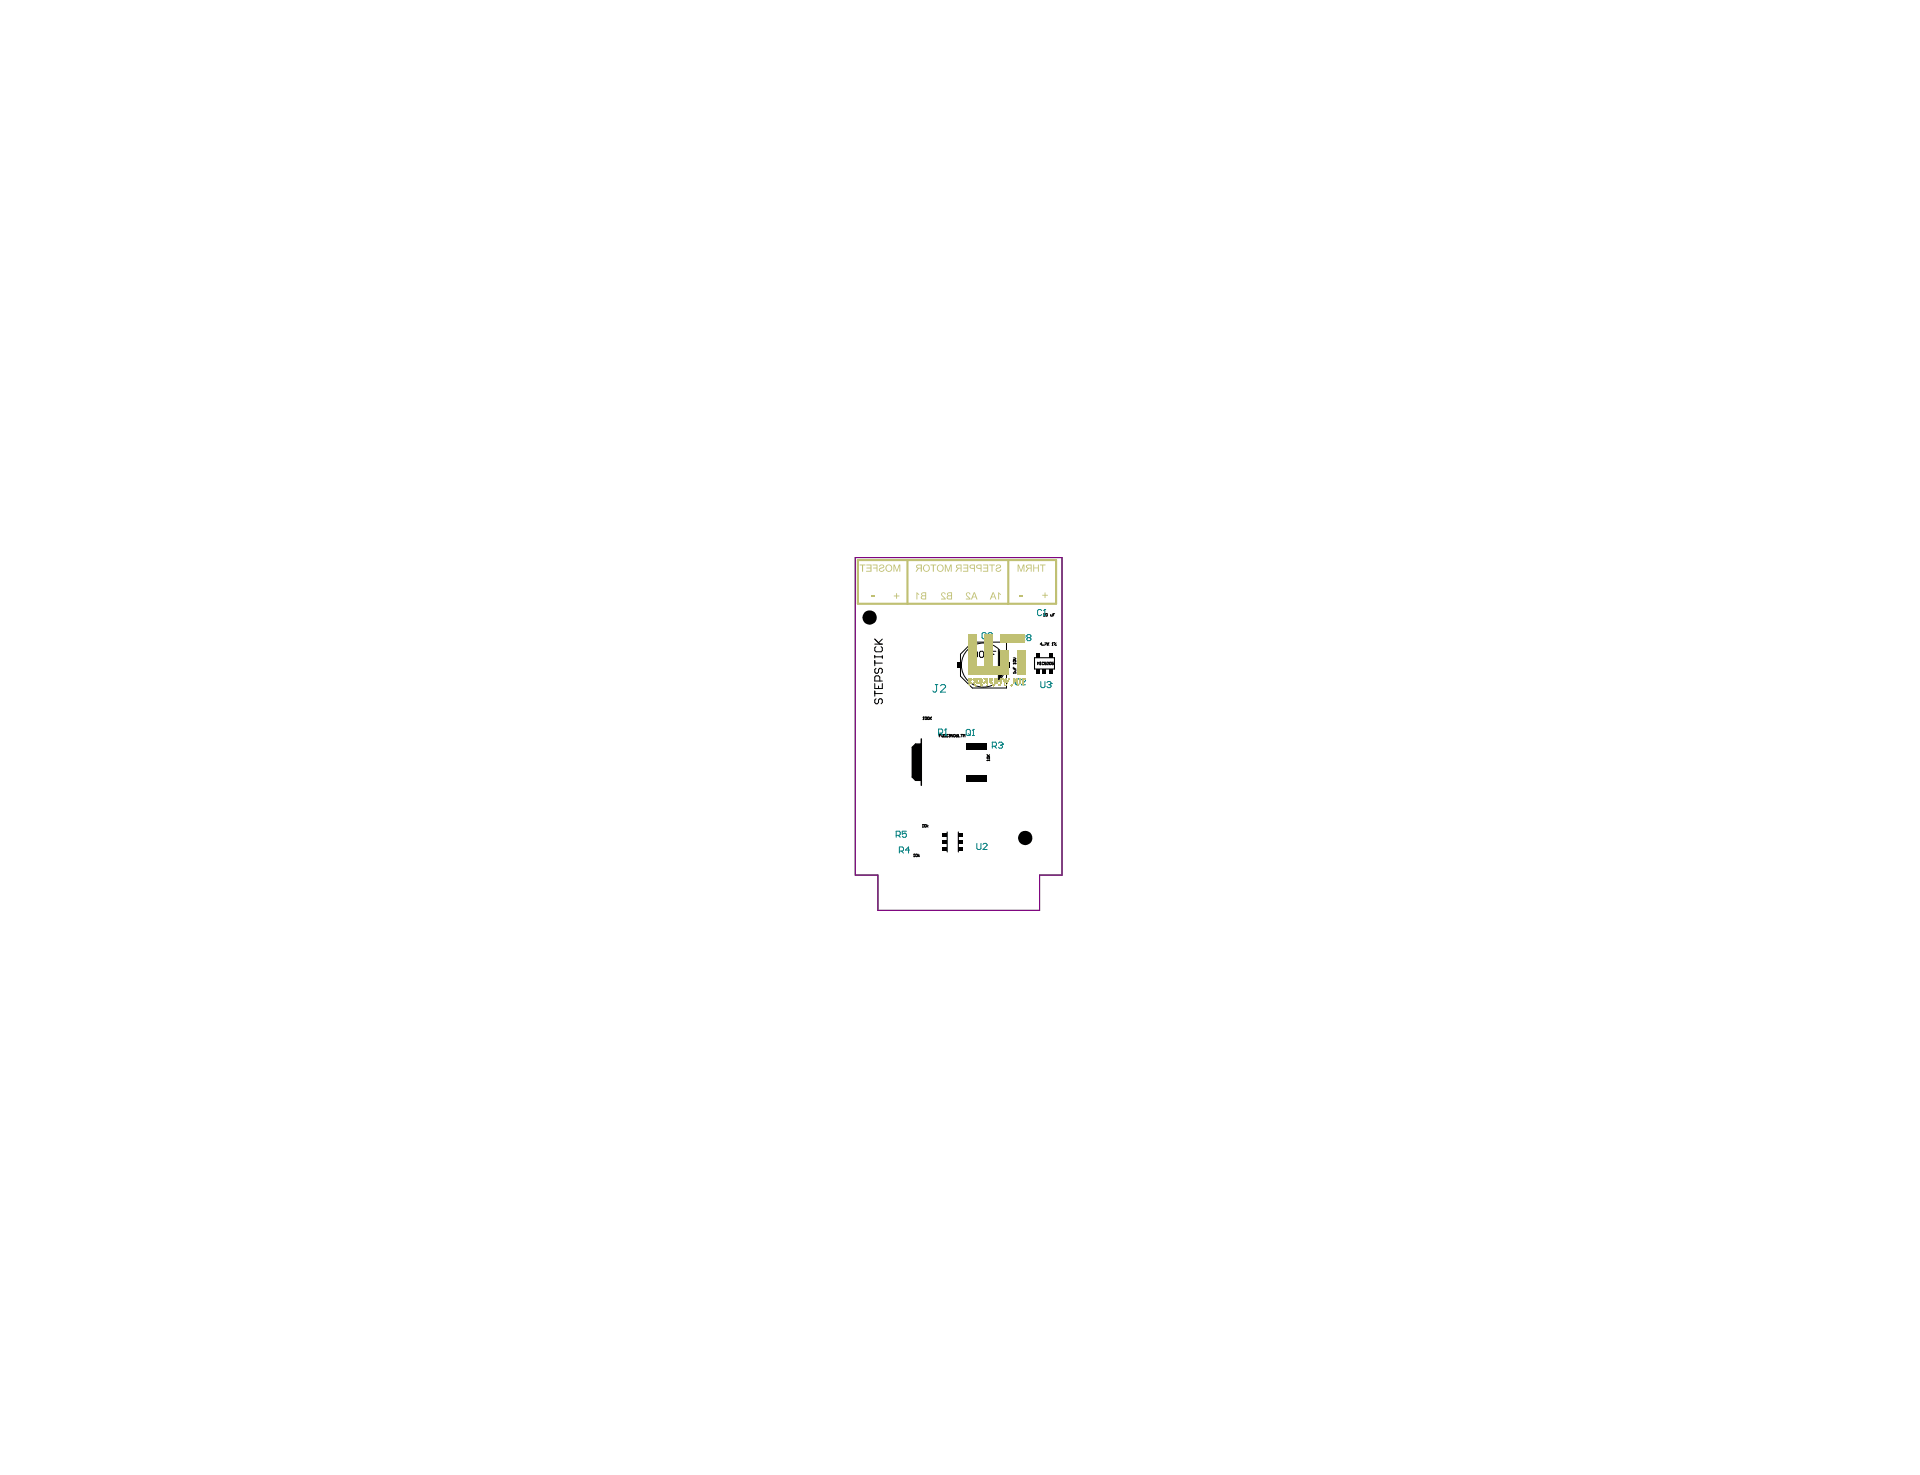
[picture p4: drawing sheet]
<svg xmlns="http://www.w3.org/2000/svg" width="271mm" height="208mm" viewBox="0 0 271 208" stroke-linecap="round" stroke-linejoin="round" font-family="sans-serif">
<g fill="#000">
<path d="M140.9 91.7a3 3 0 0 1 0 4.3zM128.7 105.5l.5-.5h.7v5.1h-.7l-.5-.4z"/>
<circle cx="122.7" cy="87.1" r="1.01"/>
<circle cx="144.7" cy="118.2" r="1.01"/>
</g>
<path d="M120.7 78.7h29.2v44.8h-3.2v5h-22.8v-5h-3.2z" fill="none" stroke="#808080" stroke-width=".14"/>
<path d="M128.7 105.5l.5-.5h.7v5.1h-.7l-.5-.4zM130 104.3v6.5" fill="none" stroke="#000" stroke-width=".2"/>
<path d="M146 92.8h2.8v1.6h-2.8zM133.7 117.4v2.8M135.2 117.4v2.8" fill="none" stroke="#000" stroke-width=".15"/>
<g fill="none" stroke="#000" stroke-width=".14">
<path d="M123.4 93.6h1.1M123.4 90.9h1.1M123.4 92.5v.4M123.4 93.2v.8M123.4 96.5v.7h1.1v-.7M123.4 97.5v.7M123.4 97.9h1.1M123.4 92.7h1.1M123.4 90.2l.7 .7M123.6 98.6l-.2 .2v.3l.2 .2h.2l.2-.2v-.3l.1-.2h.2l.2 .2v.3l-.2 .2M123.6 91.2l-.2 .2v.4l.2 .2h.7l.2-.2v-.4l-.2-.2M123.6 94.3l-.2 .2v.3l.2 .2h.2l.2-.2v-.3l.1-.2h.2l.2 .2v.3l-.2 .2"/>
<path d="M124 96.8v.4M124.1 96.1v-.6l-.1-.1h-.4l-.2 .1v.6h1.1M124.5 92.5v.4M124.5 90.2l-.5 .5M136.7 92.8h.2M136.8 91.9h.1M136.8 91.9v.9M136.8 91.9l-.1 .2M137.2 90.6h4.8v6.5h-4.8l-1.7-1.7v-3.1zM137.4 92.1l.1-.2h.3l.1 .2v.5l-.1 .2h-.3l-.1-.2zM138.2 92.1l.2-.2h.3l.1 .2v.5l-.1 .2h-.3l-.2-.2zM139.1 92.2v.4l.1 .2h.5v-.6"/>
<path d="M139.9 92.3h.4M140.5 91.9h-.6v.9M140.9 91.6v4.5M143 95h.1M143 93.6h.1M143 93.2h.3v.1l-.3 .1zM143 95h.3M143 94.2v.2h.3M143 93.6h.3M143 93.6v.1M143 92.8h.2l.1 .2-.3 .1M143.1 94.5h.2v.2h-.2"/>
<path d="M143.2 94.3v.1M143.3 93.6v.1M143.3 94.9v.1M146.4 93.8v-.4l.1 .2 .1-.2v.4M146.8 93.4h.1M146.8 93.8h.1M146.8 93.4v.4M147 90.9h-.2l.2-.2v.4M147.1 91l.1 .1zM147.3 93.5l-.1-.1-.2 .1 .1 .3 .2-.1M147.3 86.9h.1M147.3 86.6h.1"/>
<path d="M147.3 86.6v.3M147.4 90.7h.3l-.3 .4M147.6 86.6h.2l-.1 .3h-.1zM147.6 93.4h-.2v.2h.2v.1h-.2M147.7 93.5l.2-.1 .1 .2-.3 .2h.3M147.8 90.7v.4M147.8 90.9l.2 .2M148 90.7l-.2 .2M148.1 93.4l.2 .1v.3l-.2-.1zM148.2 86.7l.1 .2h.2v-.2M148.5 91.1h.1M148.5 90.7h.1"/>
<path d="M148.5 90.7v.4M148.5 90.7v.1M148.6 86.8h.1M148.6 93.4h-.2v.2h.2v.2l-.2-.1M148.7 90.7h.1zM148.8 86.6h-.2v.3M149 91v.1zM149 90.7l-.3 .3M130.2 116.7h.1M130.2 116.4h.1M130.2 116.4v.3M130.2 101.5h.2"/>
<path d="M130.3 101.2h.1M130.3 101.2v.3M130.3 101.2h-.1M130.5 116.4h.2l-.1 .3-.1-.1zM130.5 101.2h.3l-.1 .3h-.2zM130.8 116.4v.3M130.9 101.2h.2l-.1 .3h-.1zM131 116.5l-.2 .1 .2 .1M131.2 101.2v.3M131.3 101.4l.2 .1M131.5 101.2l-.3 .2M132.5 103.8h.2"/>
<path d="M132.8 103.6h-.3v.4M132.9 103.7h.2v.3l-.2-.1zM133 103.9l.1 .1M133.2 103.6l.3 .1-.1 .3h-.2zM133.6 104h.1M133.6 103.6h.1M133.6 103.6v.4M133.6 103.6v.1M133.9 103.7l.1-.1 .1 .2M134 103.8h.1M134 103.8v.2l-.1-.1M134.1 103.8h.1"/>
<path d="M134.1 103.8h-.1M134.4 103.6v.4l-.2-.4v.4M134.6 103.7h.2l-.1 .3-.1-.1zM134.9 103.8h.2v.2h-.1zM135.1 103.6l-.2 .2M135.3 103.6v.4h.2M135.6 103.6h.2M135.7 103.6v.4M135.9 104v-.4l.1 .2 .2-.2v.4M139.3 107.3h.1M139.3 106.9l.3-.1v.2l-.3 .1zM139.3 107.3h.3"/>
<path d="M139.3 107.3v.1M139.3 106.7h.3M139.3 106.5l.2 .2M139.6 107.2v.2M139.6 106.5l-.1 .2M128.9 120.9h.2M129 120.5h.1M129 120.5v.4M129 120.5l-.1 .1M129.2 120.6l.1-.1 .1 .1v.3l-.2-.1zM129.6 120.5v.4M129.8 120.7l-.2 .1 .2 .1"/>
<circle cx="138.8" cy="93.9" r="3.1"/>
</g>
<g fill="#000">
<path d="M135.1 93.5h.6v.7h-.6z" fill-rule="evenodd"/>
<path d="M141.8 93.5h.6v.7h-.6z" fill-rule="evenodd"/>
<path d="M146.2 92.1h.5v.7h-.5z" fill-rule="evenodd"/>
<path d="M146.2 94.5h.5v.6h-.5z" fill-rule="evenodd"/>
<path d="M147.1 94.5h.5v.6h-.5z" fill-rule="evenodd"/>
<path d="M148.1 92.1h.5v.7h-.5z" fill-rule="evenodd"/>
<path d="M148.1 94.5h.5v.6h-.5z" fill-rule="evenodd"/>
<path d="M133 119.5h.6v.5h-.6z" fill-rule="evenodd"/>
<path d="M133 118.6h.6v.5h-.6z" fill-rule="evenodd"/>
<path d="M133 117.6h.6v.5h-.6z" fill-rule="evenodd"/>
<path d="M135.2 119.5h.6v.5h-.6z" fill-rule="evenodd"/>
<path d="M135.2 117.6h.6v.5h-.6z" fill-rule="evenodd"/>
<path d="M135.2 118.6h.6v.5h-.6z" fill-rule="evenodd"/>
<path d="M136.3 109.4h2.9v.9h-2.9z" fill-rule="evenodd"/>
<path d="M136.3 104.9h2.9v.8h-2.9z" fill-rule="evenodd"/>
</g>
<g fill="none" stroke="#008080" stroke-width=".14">
<path d="M132 96.6h.3M132.2 96.6v.9l-.2 .2h-.2l-.2-.2M132.7 96.8l.2-.2h.4l.1 .2v.2l-.7 .7h.7M139.2 89.4l-.2-.1h-.3l-.1 .1v.6l.1 .1h.3l.2-.1M139.6 89.7l-.2-.2 .2-.2h.3l.1 .1-.1 .3M139.6 89.7l-.2 .2 .2 .2h.3l.1-.1-.1-.3M139.6 89.7h.3M143.9 95.9l-.2-.1h-.3l-.1 .1v.6l.1 .1h.3l.2-.1M144 90.1h.5l.1-.1v-.3l-.1-.2h-.5v.9M144.1 95.9l.2-.1h.3l.1 .1v.1l-.6 .6h.6M144.3 90.1l.3 .3M145 90l-.1-.2 .1-.3h.3l.2 .2-.2 .3"/>
<path d="M145 90l-.1 .1 .1 .3h.3l.2-.1-.2-.3M145 90h.3M146.9 96.2v.7l.1 .1h.3l.2-.1v-.7M147 86.2l-.2-.2h-.2l-.2 .2v.5l.2 .2h.2l.2-.2M147.3 86.9h.3M147.4 86h.1M147.4 86v.9M147.4 86l-.1 .2M147.7 96.3l.2-.1h.3l.1 .3M148 96.6h.2M148.2 96.6l.1 .2-.1 .2h-.3l-.2-.1M148.3 96.5h.1"/>
<path d="M148.3 96.5l-.1 .1M126.5 117.9h.4l.1-.2v-.3l-.1-.1h-.4v.9M126.8 117.9l.2 .3M127.9 117.3h-.6v.4l.3-.1 .3 .1v.3l-.1 .2h-.3l-.2-.2M128.4 119.9h-.6l.4-.4v.9M132.4 103.5h.5l.1-.2v-.3l-.1-.1h-.5v.8M132.7 103.5l.3 .2M133.3 103.7h.3M133.5 102.9h.1M133.5 102.9l-.2 .1M133.5 102.9v.8M136.3 103.1l.2-.2h.3l.1 .2v.5l-.1 .2h-.3l-.2-.2z"/>
<path d="M136.6 103.5l.3 .3M137.2 103.8h.3M137.4 102.9h.1M137.4 102.9v.9M137.4 102.9l-.2 .2M137.8 119v.7l.2 .2h.3l.1-.2v-.7M138.7 119.2l.2-.2h.2l.2 .2v.1l-.6 .6h.6M140 105.3h.5l.1-.1v-.3l-.1-.2h-.5v.9M140.3 105.3l.3 .3M140.9 104.9l.1-.2h.3l.2 .3M141.2 105.2h.1M141.3 105.2l.2 .1-.2 .3h-.3l-.1-.2"/>
<path d="M141.5 105h.1M141.5 105l-.2 .2M126.9 120.1h.4l.2-.2v-.2l-.2-.2h-.4v.9M127.2 120.1l.3 .3"/>
</g>
<path d="M120.7 78.7h29.2v44.8h-3.2v5h-22.8v-5h-3.2z" fill="none" stroke="#800080" stroke-width=".14"/>
<path d="M121.1 79h27.9v6.2h-27.9zM128.1 79v6.2M142.3 79v6.2" fill="none" stroke="#c0c073" stroke-width=".3"/>
<g fill="#c0c073">
<path d="M136.8 95.7h.2z" fill-rule="evenodd"/>
<path d="M136.7 95.7h.4z" fill-rule="evenodd"/>
<path d="M137.5 95.7h.4z" fill-rule="evenodd"/>
<path d="M136.7 95.7h.4z" fill-rule="evenodd"/>
<path d="M137.4 95.7h.5z" fill-rule="evenodd"/>
<path d="M136.7 95.7l.4 .1z" fill-rule="evenodd"/>
<path d="M137.4 95.7l.5 .1z" fill-rule="evenodd"/>
<path d="M136.7 95.8h.5z" fill-rule="evenodd"/>
<path d="M137.4 95.8h.5z" fill-rule="evenodd"/>
<path d="M136.7 95.8h.5z" fill-rule="evenodd"/>
<path d="M137.4 95.8h.5z" fill-rule="evenodd"/>
<path d="M136.7 95.8h.2z" fill-rule="evenodd"/>
<path d="M137 95.8h.2z" fill-rule="evenodd"/>
<path d="M137.4 95.8h.5z" fill-rule="evenodd"/>
<path d="M136.7 95.8l.1 .1z" fill-rule="evenodd"/>
<path d="M137 95.8l.2 .1z" fill-rule="evenodd"/>
<path d="M137.4 95.8l.1 .1z" fill-rule="evenodd"/>
<path d="M137.7 95.8l.2 .1z" fill-rule="evenodd"/>
<path d="M137 95.9h.2z" fill-rule="evenodd"/>
<path d="M137.3 95.9h.2z" fill-rule="evenodd"/>
<path d="M137.7 95.9h.2z" fill-rule="evenodd"/>
<path d="M137 95.9h.2z" fill-rule="evenodd"/>
<path d="M137.3 95.9h.2z" fill-rule="evenodd"/>
<path d="M137.7 95.9h.2z" fill-rule="evenodd"/>
<path d="M137 95.9h.2z" fill-rule="evenodd"/>
<path d="M137.3 95.9h.2z" fill-rule="evenodd"/>
<path d="M137.7 95.9h.2z" fill-rule="evenodd"/>
<path d="M136.9 95.9l.3 .1z" fill-rule="evenodd"/>
<path d="M137.3 95.9l.2 .1z" fill-rule="evenodd"/>
<path d="M137.7 95.9l.2 .1z" fill-rule="evenodd"/>
<path d="M136.9 96h.3z" fill-rule="evenodd"/>
<path d="M137.3 96h.2z" fill-rule="evenodd"/>
<path d="M137.7 96h.2z" fill-rule="evenodd"/>
<path d="M136.8 96h.4z" fill-rule="evenodd"/>
<path d="M137.4 96h.2z" fill-rule="evenodd"/>
<path d="M137.7 96h.2z" fill-rule="evenodd"/>
<path d="M136.7 96h.4z" fill-rule="evenodd"/>
<path d="M137.4 96h.5z" fill-rule="evenodd"/>
<path d="M136.7 96l.4 .1z" fill-rule="evenodd"/>
<path d="M137.4 96l.5 .1z" fill-rule="evenodd"/>
<path d="M136.7 96.1h.3z" fill-rule="evenodd"/>
<path d="M137.4 96.1h.5z" fill-rule="evenodd"/>
<path d="M136.7 96.1h.3z" fill-rule="evenodd"/>
<path d="M137.4 96.1h.5z" fill-rule="evenodd"/>
<path d="M136.7 96.1l.2 .1z" fill-rule="evenodd"/>
<path d="M137.5 96.1l.4 .1z" fill-rule="evenodd"/>
<path d="M136.7 96.2h.2z" fill-rule="evenodd"/>
<path d="M137.5 96.2h.4z" fill-rule="evenodd"/>
<path d="M136.7 96.2h.1z" fill-rule="evenodd"/>
<path d="M137.5 96.2h.1z" fill-rule="evenodd"/>
<path d="M137.7 96.2h.2z" fill-rule="evenodd"/>
<path d="M136.7 96.2h.1z" fill-rule="evenodd"/>
<path d="M137.4 96.2h.2z" fill-rule="evenodd"/>
<path d="M137.7 96.2h.2z" fill-rule="evenodd"/>
<path d="M136.7 96.2l.1 .1z" fill-rule="evenodd"/>
<path d="M137.4 96.2l.2 .1z" fill-rule="evenodd"/>
<path d="M137.7 96.2l.2 .1z" fill-rule="evenodd"/>
<path d="M136.7 96.3h.2z" fill-rule="evenodd"/>
<path d="M137 96.3h.2z" fill-rule="evenodd"/>
<path d="M137.4 96.3h.2z" fill-rule="evenodd"/>
<path d="M137.7 96.3h.2z" fill-rule="evenodd"/>
<path d="M136.7 96.3h.5z" fill-rule="evenodd"/>
<path d="M137.4 96.3h.2z" fill-rule="evenodd"/>
<path d="M137.7 96.3h.2z" fill-rule="evenodd"/>
<path d="M136.7 96.3h.5z" fill-rule="evenodd"/>
<path d="M137.4 96.3h.2z" fill-rule="evenodd"/>
<path d="M137.7 96.3h.2z" fill-rule="evenodd"/>
<path d="M136.7 96.3l.5 .1z" fill-rule="evenodd"/>
<path d="M137.4 96.3l.2 .1z" fill-rule="evenodd"/>
<path d="M137.7 96.3l.2 .1z" fill-rule="evenodd"/>
<path d="M136.7 96.4h.5z" fill-rule="evenodd"/>
<path d="M137.4 96.4h.2z" fill-rule="evenodd"/>
<path d="M137.7 96.4h.2z" fill-rule="evenodd"/>
<path d="M136.8 96.4h.3z" fill-rule="evenodd"/>
<path d="M137.4 96.4h.2z" fill-rule="evenodd"/>
<path d="M137.7 96.4h.2z" fill-rule="evenodd"/>
<path d="M136.8 96.4h.3z" fill-rule="evenodd"/>
<path d="M137.4 96.4h.1z" fill-rule="evenodd"/>
<path d="M137.7 96.4h.2z" fill-rule="evenodd"/>
<path d="M136.7 96.5v.1z" fill-rule="evenodd"/>
<path d="M136.8 96.5l.1 .1z" fill-rule="evenodd"/>
<path d="M137.5 96.5l.2 .1z" fill-rule="evenodd"/>
<path d="M137.5 96.6h.2z" fill-rule="evenodd"/>
<path d="M136.7 96.6h.1z" fill-rule="evenodd"/>
<path d="M136.8 96.6h.1z" fill-rule="evenodd"/>
<path d="M137.5 96.6h.1z" fill-rule="evenodd"/>
<path d="M137.5 96.6h.1z" fill-rule="evenodd"/>
<path d="M136.7 96.6l.1 .1z" fill-rule="evenodd"/>
<path d="M136.8 96.6l.1 .1z" fill-rule="evenodd"/>
<path d="M136.7 96.7h.1z" fill-rule="evenodd"/>
<path d="M137.5 96.7h.1z" fill-rule="evenodd"/>
<path d="M137.7 96.7h.1z" fill-rule="evenodd"/>
<path d="M136.7 96.7h.1z" fill-rule="evenodd"/>
<path d="M137.5 96.7h.1z" fill-rule="evenodd"/>
<path d="M137.7 96.7h.1z" fill-rule="evenodd"/>
<path d="M137.5 96.7h.1z" fill-rule="evenodd"/>
<path d="M137.5 96.7l.1 .1z" fill-rule="evenodd"/>
<path d="M137.7 96.7v.1z" fill-rule="evenodd"/>
<path d="M137.5 96.8h.1z" fill-rule="evenodd"/>
<path d="M137.6 96.8h.1z" fill-rule="evenodd"/>
<path d="M137.6 96.8h.1z" fill-rule="evenodd"/>
<path d="M137.6 96.8h.1z" fill-rule="evenodd"/>
<path d="M136.7 93.1h1.1z" fill-rule="evenodd"/>
<path d="M136.7 93.1h1.1z" fill-rule="evenodd"/>
<path d="M136.7 93.1l1.1 .1z" fill-rule="evenodd"/>
<path d="M136.7 93.2h1.1z" fill-rule="evenodd"/>
<path d="M136.7 93.2h1.1z" fill-rule="evenodd"/>
<path d="M136.7 93.2h1.1z" fill-rule="evenodd"/>
<path d="M136.7 93.2l1.1 .1z" fill-rule="evenodd"/>
<path d="M136.7 93.3h1.1z" fill-rule="evenodd"/>
<path d="M136.7 93.3h1.1z" fill-rule="evenodd"/>
<path d="M136.7 93.3h1.1z" fill-rule="evenodd"/>
<path d="M136.7 93.3l1.1 .1z" fill-rule="evenodd"/>
<path d="M136.7 93.4h1.1z" fill-rule="evenodd"/>
<path d="M136.7 93.4h1.1z" fill-rule="evenodd"/>
<path d="M136.7 93.4h1.1z" fill-rule="evenodd"/>
<path d="M136.7 93.4l1.1 .1z" fill-rule="evenodd"/>
<path d="M136.7 93.5h1.1z" fill-rule="evenodd"/>
<path d="M136.7 93.5h1.1z" fill-rule="evenodd"/>
<path d="M136.7 93.5h1.1z" fill-rule="evenodd"/>
<path d="M136.7 93.5l1.1 .1z" fill-rule="evenodd"/>
<path d="M136.7 93.6h1.1z" fill-rule="evenodd"/>
<path d="M136.7 93.6h1.1z" fill-rule="evenodd"/>
<path d="M136.7 93.6h1.1z" fill-rule="evenodd"/>
<path d="M136.7 93.6l1.1 .1z" fill-rule="evenodd"/>
<path d="M136.7 93.7h1.1z" fill-rule="evenodd"/>
<path d="M136.7 93.7h1.1z" fill-rule="evenodd"/>
<path d="M136.7 93.7h1.1z" fill-rule="evenodd"/>
<path d="M136.7 93.7l1.1 .1z" fill-rule="evenodd"/>
<path d="M136.7 93.8h1.1z" fill-rule="evenodd"/>
<path d="M136.7 93.8h1.1z" fill-rule="evenodd"/>
<path d="M136.7 93.8h1.1z" fill-rule="evenodd"/>
<path d="M136.7 93.8l1.1 .1z" fill-rule="evenodd"/>
<path d="M136.7 93.9h1.1z" fill-rule="evenodd"/>
<path d="M136.7 93.9h1.1z" fill-rule="evenodd"/>
<path d="M136.7 93.9l1.1 .1z" fill-rule="evenodd"/>
<path d="M136.7 94h1.1z" fill-rule="evenodd"/>
<path d="M136.7 94h1.1z" fill-rule="evenodd"/>
<path d="M136.7 94h1.1z" fill-rule="evenodd"/>
<path d="M136.7 91.1h1.1z" fill-rule="evenodd"/>
<path d="M136.7 91.1h1.1z" fill-rule="evenodd"/>
<path d="M136.7 91.1h1.1z" fill-rule="evenodd"/>
<path d="M136.7 91.1l1.1 .1z" fill-rule="evenodd"/>
<path d="M136.7 91.2h1.1z" fill-rule="evenodd"/>
<path d="M136.7 91.2h1.1z" fill-rule="evenodd"/>
<path d="M136.7 91.2h1.1z" fill-rule="evenodd"/>
<path d="M136.7 91.2l1.1 .1z" fill-rule="evenodd"/>
<path d="M136.7 91.3h1.1z" fill-rule="evenodd"/>
<path d="M136.7 91.3h1.1z" fill-rule="evenodd"/>
<path d="M136.7 91.3h1.1z" fill-rule="evenodd"/>
<path d="M136.7 91.3l1.1 .1z" fill-rule="evenodd"/>
<path d="M136.7 91.4h1.1z" fill-rule="evenodd"/>
<path d="M136.7 91.4h1.1z" fill-rule="evenodd"/>
<path d="M136.7 91.4h1.1z" fill-rule="evenodd"/>
<path d="M136.7 91.4l1.1 .1z" fill-rule="evenodd"/>
<path d="M136.7 91.5h1.1z" fill-rule="evenodd"/>
<path d="M136.7 91.5h1.1z" fill-rule="evenodd"/>
<path d="M136.7 91.5h1.1z" fill-rule="evenodd"/>
<path d="M136.7 91.5l1.1 .1z" fill-rule="evenodd"/>
<path d="M136.7 91.6h1.1z" fill-rule="evenodd"/>
<path d="M136.7 91.6h1.1z" fill-rule="evenodd"/>
<path d="M136.7 91.6h1.1z" fill-rule="evenodd"/>
<path d="M136.7 91.6l1.1 .1z" fill-rule="evenodd"/>
<path d="M136.7 91.7h1.1z" fill-rule="evenodd"/>
<path d="M136.7 91.7h1.1z" fill-rule="evenodd"/>
<path d="M136.7 91.7l1.1 .1z" fill-rule="evenodd"/>
<path d="M136.7 91.8h1.1z" fill-rule="evenodd"/>
<path d="M136.7 91.8h1.1z" fill-rule="evenodd"/>
<path d="M136.7 91.8h1.1z" fill-rule="evenodd"/>
<path d="M136.7 91.8l1.1 .1z" fill-rule="evenodd"/>
<path d="M136.7 91.9h1.1z" fill-rule="evenodd"/>
<path d="M136.7 91.9h1.1z" fill-rule="evenodd"/>
<path d="M136.7 91.9h1.1z" fill-rule="evenodd"/>
<path d="M136.7 91.9l1.1 .1z" fill-rule="evenodd"/>
<path d="M136.7 92h1.1z" fill-rule="evenodd"/>
<path d="M136.7 92h1.1z" fill-rule="evenodd"/>
<path d="M136.7 92h1.1z" fill-rule="evenodd"/>
<path d="M136.7 92l1.1 .1z" fill-rule="evenodd"/>
<path d="M136.7 92.1h1.1z" fill-rule="evenodd"/>
<path d="M136.7 92.1h1.1z" fill-rule="evenodd"/>
<path d="M136.7 92.1h1.1z" fill-rule="evenodd"/>
<path d="M136.7 92.1l1.1 .1z" fill-rule="evenodd"/>
<path d="M136.7 92.2h1.1z" fill-rule="evenodd"/>
<path d="M136.7 92.2h1.1z" fill-rule="evenodd"/>
<path d="M136.7 92.2h1.1z" fill-rule="evenodd"/>
<path d="M136.7 92.2l1.1 .1z" fill-rule="evenodd"/>
<path d="M136.7 92.3h1.1z" fill-rule="evenodd"/>
<path d="M136.7 92.3h1.1z" fill-rule="evenodd"/>
<path d="M136.7 92.3h1.1z" fill-rule="evenodd"/>
<path d="M136.7 92.3l1.1 .1z" fill-rule="evenodd"/>
<path d="M136.7 92.4h1.1z" fill-rule="evenodd"/>
<path d="M136.7 92.4h1.1z" fill-rule="evenodd"/>
<path d="M136.7 92.4h1.1z" fill-rule="evenodd"/>
<path d="M136.7 92.4l1.1 .1z" fill-rule="evenodd"/>
<path d="M136.7 92.5h1.1z" fill-rule="evenodd"/>
<path d="M136.7 92.5h1.1z" fill-rule="evenodd"/>
<path d="M136.7 92.5h1.1z" fill-rule="evenodd"/>
<path d="M136.7 92.5l1.1 .1z" fill-rule="evenodd"/>
<path d="M136.7 92.6h1.1z" fill-rule="evenodd"/>
<path d="M136.7 92.6h1.1z" fill-rule="evenodd"/>
<path d="M136.7 92.6h1.1z" fill-rule="evenodd"/>
<path d="M136.7 92.6l1.1 .1z" fill-rule="evenodd"/>
<path d="M136.7 92.7h1.1z" fill-rule="evenodd"/>
<path d="M136.7 92.7h1.1z" fill-rule="evenodd"/>
<path d="M136.7 92.7h1.1z" fill-rule="evenodd"/>
<path d="M136.7 92.7l1.1 .1z" fill-rule="evenodd"/>
<path d="M136.7 92.8h1.1z" fill-rule="evenodd"/>
<path d="M136.7 92.8h1.1z" fill-rule="evenodd"/>
<path d="M136.7 92.8h1.1z" fill-rule="evenodd"/>
<path d="M136.7 92.8l1.1 .1z" fill-rule="evenodd"/>
<path d="M136.7 92.9h1.1z" fill-rule="evenodd"/>
<path d="M136.7 92.9h1.1z" fill-rule="evenodd"/>
<path d="M136.7 92.9h1.1z" fill-rule="evenodd"/>
<path d="M136.7 92.9l1.1 .1z" fill-rule="evenodd"/>
<path d="M136.7 93h1.1z" fill-rule="evenodd"/>
<path d="M136.7 93h1.1z" fill-rule="evenodd"/>
<path d="M136.7 93h1.1z" fill-rule="evenodd"/>
<path d="M136.7 93l1.1 .1z" fill-rule="evenodd"/>
<path d="M136.7 89.5h1.1z" fill-rule="evenodd"/>
<path d="M136.7 89.5h1.1z" fill-rule="evenodd"/>
<path d="M136.7 89.5l1.1 .1z" fill-rule="evenodd"/>
<path d="M136.7 89.6h1.1z" fill-rule="evenodd"/>
<path d="M136.7 89.6h1.1z" fill-rule="evenodd"/>
<path d="M136.7 89.6l1.1 .1z" fill-rule="evenodd"/>
<path d="M136.7 89.7h1.1z" fill-rule="evenodd"/>
<path d="M136.7 89.7h1.1z" fill-rule="evenodd"/>
<path d="M136.7 89.7h1.1z" fill-rule="evenodd"/>
<path d="M136.7 89.7l1.1 .1z" fill-rule="evenodd"/>
<path d="M136.7 89.8h1.1z" fill-rule="evenodd"/>
<path d="M136.7 89.8h1.1z" fill-rule="evenodd"/>
<path d="M136.7 89.8h1.1z" fill-rule="evenodd"/>
<path d="M136.7 89.8l1.1 .1z" fill-rule="evenodd"/>
<path d="M136.7 89.9h1.1z" fill-rule="evenodd"/>
<path d="M136.7 89.9h1.1z" fill-rule="evenodd"/>
<path d="M136.7 89.9h1.1z" fill-rule="evenodd"/>
<path d="M136.7 89.9l1.1 .1z" fill-rule="evenodd"/>
<path d="M136.7 90h1.1z" fill-rule="evenodd"/>
<path d="M136.7 90h1.1z" fill-rule="evenodd"/>
<path d="M136.7 90h1.1z" fill-rule="evenodd"/>
<path d="M136.7 90l1.1 .1z" fill-rule="evenodd"/>
<path d="M136.7 90.1h1.1z" fill-rule="evenodd"/>
<path d="M136.7 90.1h1.1z" fill-rule="evenodd"/>
<path d="M136.7 90.1h1.1z" fill-rule="evenodd"/>
<path d="M136.7 90.1l1.1 .1z" fill-rule="evenodd"/>
<path d="M136.7 90.2h1.1z" fill-rule="evenodd"/>
<path d="M136.7 90.2h1.1z" fill-rule="evenodd"/>
<path d="M136.7 90.2h1.1z" fill-rule="evenodd"/>
<path d="M136.7 90.2l1.1 .1z" fill-rule="evenodd"/>
<path d="M136.7 90.3h1.1z" fill-rule="evenodd"/>
<path d="M136.7 90.3h1.1z" fill-rule="evenodd"/>
<path d="M136.7 90.3h1.1z" fill-rule="evenodd"/>
<path d="M136.7 90.3l1.1 .1z" fill-rule="evenodd"/>
<path d="M136.7 90.4h1.1z" fill-rule="evenodd"/>
<path d="M136.7 90.4h1.1z" fill-rule="evenodd"/>
<path d="M136.7 90.4h1.1z" fill-rule="evenodd"/>
<path d="M136.7 90.4l1.1 .1z" fill-rule="evenodd"/>
<path d="M136.7 90.5h1.1z" fill-rule="evenodd"/>
<path d="M136.7 90.5h1.1z" fill-rule="evenodd"/>
<path d="M136.7 90.5h1.1z" fill-rule="evenodd"/>
<path d="M136.7 90.5l1.1 .1z" fill-rule="evenodd"/>
<path d="M136.7 90.6h1.1z" fill-rule="evenodd"/>
<path d="M136.7 90.6h1.1z" fill-rule="evenodd"/>
<path d="M136.7 90.6h1.1z" fill-rule="evenodd"/>
<path d="M136.7 90.6l1.1 .1z" fill-rule="evenodd"/>
<path d="M136.7 90.7h1.1z" fill-rule="evenodd"/>
<path d="M136.7 90.7h1.1z" fill-rule="evenodd"/>
<path d="M136.7 90.7h1.1z" fill-rule="evenodd"/>
<path d="M136.7 90.7l1.1 .1z" fill-rule="evenodd"/>
<path d="M136.7 90.8h1.1z" fill-rule="evenodd"/>
<path d="M136.7 90.8h1.1z" fill-rule="evenodd"/>
<path d="M136.7 90.8h1.1z" fill-rule="evenodd"/>
<path d="M136.7 90.8l1.1 .1z" fill-rule="evenodd"/>
<path d="M136.7 90.9h1.1z" fill-rule="evenodd"/>
<path d="M136.7 90.9h1.1z" fill-rule="evenodd"/>
<path d="M136.7 90.9h1.1z" fill-rule="evenodd"/>
<path d="M136.7 90.9l1.1 .1z" fill-rule="evenodd"/>
<path d="M136.7 91h1.1z" fill-rule="evenodd"/>
<path d="M136.7 91h1.1z" fill-rule="evenodd"/>
<path d="M136.7 91h1.1z" fill-rule="evenodd"/>
<path d="M139.7 95.7h.2z" fill-rule="evenodd"/>
<path d="M138.1 95.7h.5z" fill-rule="evenodd"/>
<path d="M138.8 95.7h.2z" fill-rule="evenodd"/>
<path d="M139.2 95.7h.2z" fill-rule="evenodd"/>
<path d="M138.1 95.7h.5z" fill-rule="evenodd"/>
<path d="M138.8 95.7h.2z" fill-rule="evenodd"/>
<path d="M139.2 95.7h.2z" fill-rule="evenodd"/>
<path d="M138.1 95.7l.5 .1z" fill-rule="evenodd"/>
<path d="M138.8 95.7l.2 .1z" fill-rule="evenodd"/>
<path d="M139.2 95.7l.2 .1z" fill-rule="evenodd"/>
<path d="M138.1 95.8h.5z" fill-rule="evenodd"/>
<path d="M138.8 95.8h.2z" fill-rule="evenodd"/>
<path d="M139.2 95.8h.2z" fill-rule="evenodd"/>
<path d="M138.1 95.8h.5z" fill-rule="evenodd"/>
<path d="M138.9 95.8h.2z" fill-rule="evenodd"/>
<path d="M139.2 95.8h.2z" fill-rule="evenodd"/>
<path d="M138.1 95.8h.5z" fill-rule="evenodd"/>
<path d="M138.9 95.8h.2z" fill-rule="evenodd"/>
<path d="M139.2 95.8h.2z" fill-rule="evenodd"/>
<path d="M139.6 95.8h.2z" fill-rule="evenodd"/>
<path d="M138.4 95.8l.2 .1z" fill-rule="evenodd"/>
<path d="M138.9 95.8l.2 .1z" fill-rule="evenodd"/>
<path d="M139.2 95.8l.2 .1z" fill-rule="evenodd"/>
<path d="M139.6 95.8l.1 .1z" fill-rule="evenodd"/>
<path d="M138.4 95.9h.2z" fill-rule="evenodd"/>
<path d="M138.9 95.9h.2z" fill-rule="evenodd"/>
<path d="M139.2 95.9h.2z" fill-rule="evenodd"/>
<path d="M138.4 95.9h.2z" fill-rule="evenodd"/>
<path d="M139 95.9h.2z" fill-rule="evenodd"/>
<path d="M139.2 95.9h.2z" fill-rule="evenodd"/>
<path d="M138.4 95.9h.2z" fill-rule="evenodd"/>
<path d="M139 95.9h.2z" fill-rule="evenodd"/>
<path d="M139.2 95.9h.2z" fill-rule="evenodd"/>
<path d="M138.4 95.9l.2 .1z" fill-rule="evenodd"/>
<path d="M139 95.9l.4 .1z" fill-rule="evenodd"/>
<path d="M138.1 96h.5z" fill-rule="evenodd"/>
<path d="M139 96h.4z" fill-rule="evenodd"/>
<path d="M138.1 96h.5z" fill-rule="evenodd"/>
<path d="M139 96h.4z" fill-rule="evenodd"/>
<path d="M138.1 96h.5z" fill-rule="evenodd"/>
<path d="M139.1 96h.3z" fill-rule="evenodd"/>
<path d="M138.1 96l.5 .1z" fill-rule="evenodd"/>
<path d="M139.1 96l.3 .1z" fill-rule="evenodd"/>
<path d="M138.1 96.1h.5z" fill-rule="evenodd"/>
<path d="M139 96.1h.4z" fill-rule="evenodd"/>
<path d="M139.6 96.1h.3z" fill-rule="evenodd"/>
<path d="M138.1 96.1h.5z" fill-rule="evenodd"/>
<path d="M139 96.1h.4z" fill-rule="evenodd"/>
<path d="M139.6 96.1h.3z" fill-rule="evenodd"/>
<path d="M138.4 96.1l.2 .1z" fill-rule="evenodd"/>
<path d="M139 96.1l.2 .1z" fill-rule="evenodd"/>
<path d="M139.2 96.1l.2 .1z" fill-rule="evenodd"/>
<path d="M139.5 96.1l.3 .1z" fill-rule="evenodd"/>
<path d="M138.4 96.2h.2z" fill-rule="evenodd"/>
<path d="M139 96.2h.2z" fill-rule="evenodd"/>
<path d="M139.2 96.2h.2z" fill-rule="evenodd"/>
<path d="M139.5 96.2h.2z" fill-rule="evenodd"/>
<path d="M138.4 96.2h.2z" fill-rule="evenodd"/>
<path d="M138.9 96.2h.2z" fill-rule="evenodd"/>
<path d="M139.2 96.2h.2z" fill-rule="evenodd"/>
<path d="M139.5 96.2h.2z" fill-rule="evenodd"/>
<path d="M138.4 96.2h.2z" fill-rule="evenodd"/>
<path d="M138.9 96.2h.2z" fill-rule="evenodd"/>
<path d="M139.2 96.2h.2z" fill-rule="evenodd"/>
<path d="M139.5 96.2h.2z" fill-rule="evenodd"/>
<path d="M138.4 96.2l.2 .1z" fill-rule="evenodd"/>
<path d="M138.9 96.2l.2 .1z" fill-rule="evenodd"/>
<path d="M139.2 96.2l.2 .1z" fill-rule="evenodd"/>
<path d="M139.5 96.2l.2 .1z" fill-rule="evenodd"/>
<path d="M138.4 96.3h.2z" fill-rule="evenodd"/>
<path d="M138.9 96.3h.2z" fill-rule="evenodd"/>
<path d="M139.2 96.3h.2z" fill-rule="evenodd"/>
<path d="M139.5 96.3h.3z" fill-rule="evenodd"/>
<path d="M138.1 96.3h.5z" fill-rule="evenodd"/>
<path d="M138.8 96.3h.3z" fill-rule="evenodd"/>
<path d="M139.2 96.3h.2z" fill-rule="evenodd"/>
<path d="M138.1 96.3h.5z" fill-rule="evenodd"/>
<path d="M138.8 96.3h.2z" fill-rule="evenodd"/>
<path d="M139.2 96.3h.2z" fill-rule="evenodd"/>
<path d="M138.1 96.3l.5 .1z" fill-rule="evenodd"/>
<path d="M138.8 96.3l.2 .1z" fill-rule="evenodd"/>
<path d="M139.2 96.3l.2 .1z" fill-rule="evenodd"/>
<path d="M138.1 96.4h.5z" fill-rule="evenodd"/>
<path d="M138.8 96.4h.2z" fill-rule="evenodd"/>
<path d="M139.2 96.4h.2z" fill-rule="evenodd"/>
<path d="M138.1 96.4h.5z" fill-rule="evenodd"/>
<path d="M138.8 96.4h.2z" fill-rule="evenodd"/>
<path d="M139.2 96.4h.2z" fill-rule="evenodd"/>
<path d="M138.1 96.4h.5z" fill-rule="evenodd"/>
<path d="M138.7 96.4h.2z" fill-rule="evenodd"/>
<path d="M139.2 96.4h.2z" fill-rule="evenodd"/>
<path d="M138.4 96.5l.2 .1z" fill-rule="evenodd"/>
<path d="M139.3 96.5l.1 .1z" fill-rule="evenodd"/>
<path d="M138.4 96.6h.2z" fill-rule="evenodd"/>
<path d="M139.3 96.6h.1z" fill-rule="evenodd"/>
<path d="M138.3 96.6h.1z" fill-rule="evenodd"/>
<path d="M138.5 96.6h.1z" fill-rule="evenodd"/>
<path d="M139.3 96.6h.1z" fill-rule="evenodd"/>
<path d="M138.3 96.6h.1z" fill-rule="evenodd"/>
<path d="M139.3 96.6h.1z" fill-rule="evenodd"/>
<path d="M138.6 96.6v.1z" fill-rule="evenodd"/>
<path d="M139.3 96.6l.1 .1z" fill-rule="evenodd"/>
<path d="M139.3 96.7h.1z" fill-rule="evenodd"/>
<path d="M139.3 96.7h.1z" fill-rule="evenodd"/>
<path d="M139.3 96.7h.1z" fill-rule="evenodd"/>
<path d="M138.3 96.7l.1 .1z" fill-rule="evenodd"/>
<path d="M139.3 96.7l.1 .1z" fill-rule="evenodd"/>
<path d="M138.4 96.8h.1z" fill-rule="evenodd"/>
<path d="M138.5 96.8h.1z" fill-rule="evenodd"/>
<path d="M139.2 96.8h.2z" fill-rule="evenodd"/>
<path d="M138.4 96.8h.2z" fill-rule="evenodd"/>
<path d="M139.2 96.8h.2z" fill-rule="evenodd"/>
<path d="M140.3 95.7h.2z" fill-rule="evenodd"/>
<path d="M140.7 95.7h.1z" fill-rule="evenodd"/>
<path d="M141.1 95.7h.2z" fill-rule="evenodd"/>
<path d="M141.4 95.7h.2z" fill-rule="evenodd"/>
<path d="M140.3 95.7h.2z" fill-rule="evenodd"/>
<path d="M140.7 95.7h.1z" fill-rule="evenodd"/>
<path d="M141.1 95.7h.2z" fill-rule="evenodd"/>
<path d="M141.4 95.7h.2z" fill-rule="evenodd"/>
<path d="M140.3 95.7l.2 .1z" fill-rule="evenodd"/>
<path d="M140.7 95.7l.1 .1z" fill-rule="evenodd"/>
<path d="M141.1 95.7l.2 .1z" fill-rule="evenodd"/>
<path d="M141.4 95.7l.2 .1z" fill-rule="evenodd"/>
<path d="M140.3 95.8h.2z" fill-rule="evenodd"/>
<path d="M140.7 95.8h.1z" fill-rule="evenodd"/>
<path d="M141.1 95.8h.2z" fill-rule="evenodd"/>
<path d="M141.5 95.8h.1z" fill-rule="evenodd"/>
<path d="M140.3 95.8h.2z" fill-rule="evenodd"/>
<path d="M140.7 95.8h.1z" fill-rule="evenodd"/>
<path d="M141.1 95.8h.2z" fill-rule="evenodd"/>
<path d="M141.5 95.8h.2z" fill-rule="evenodd"/>
<path d="M140.3 95.8h.2z" fill-rule="evenodd"/>
<path d="M140.7 95.8h.1z" fill-rule="evenodd"/>
<path d="M141.1 95.8h.2z" fill-rule="evenodd"/>
<path d="M141.5 95.8h.2z" fill-rule="evenodd"/>
<path d="M140.3 95.8l.2 .1z" fill-rule="evenodd"/>
<path d="M140.7 95.8l.1 .1z" fill-rule="evenodd"/>
<path d="M141.1 95.8l.2 .1z" fill-rule="evenodd"/>
<path d="M141.5 95.8l.2 .1z" fill-rule="evenodd"/>
<path d="M140.3 95.9h.2z" fill-rule="evenodd"/>
<path d="M140.7 95.9h.1z" fill-rule="evenodd"/>
<path d="M141.1 95.9h.2z" fill-rule="evenodd"/>
<path d="M141.5 95.9h.2z" fill-rule="evenodd"/>
<path d="M140.3 95.9h.2z" fill-rule="evenodd"/>
<path d="M140.7 95.9h.1z" fill-rule="evenodd"/>
<path d="M141.1 95.9h.2z" fill-rule="evenodd"/>
<path d="M141.5 95.9h.2z" fill-rule="evenodd"/>
<path d="M140.3 95.9h.2z" fill-rule="evenodd"/>
<path d="M140.7 95.9h.1z" fill-rule="evenodd"/>
<path d="M141.1 95.9h.2z" fill-rule="evenodd"/>
<path d="M141.5 95.9h.2z" fill-rule="evenodd"/>
<path d="M140.3 95.9l.2 .1z" fill-rule="evenodd"/>
<path d="M140.7 95.9l.1 .1z" fill-rule="evenodd"/>
<path d="M141.1 95.9l.2 .1z" fill-rule="evenodd"/>
<path d="M141.5 95.9l.2 .1z" fill-rule="evenodd"/>
<path d="M140.3 96h.2z" fill-rule="evenodd"/>
<path d="M140.7 96h.6z" fill-rule="evenodd"/>
<path d="M141.5 96h.2z" fill-rule="evenodd"/>
<path d="M140.3 96h.2z" fill-rule="evenodd"/>
<path d="M140.7 96h.6z" fill-rule="evenodd"/>
<path d="M141.6 96h.1z" fill-rule="evenodd"/>
<path d="M140.3 96h.2z" fill-rule="evenodd"/>
<path d="M140.7 96h.6z" fill-rule="evenodd"/>
<path d="M141.6 96h.1z" fill-rule="evenodd"/>
<path d="M140.3 96l.2 .1z" fill-rule="evenodd"/>
<path d="M140.7 96l.6 .1z" fill-rule="evenodd"/>
<path d="M141.6 96l.2 .1z" fill-rule="evenodd"/>
<path d="M141.8 96l.2 .1z" fill-rule="evenodd"/>
<path d="M140.3 96.1h.2z" fill-rule="evenodd"/>
<path d="M140.7 96.1h.6z" fill-rule="evenodd"/>
<path d="M141.6 96.1h.4z" fill-rule="evenodd"/>
<path d="M140.3 96.1h.2z" fill-rule="evenodd"/>
<path d="M140.7 96.1h.6z" fill-rule="evenodd"/>
<path d="M141.6 96.1h.3z" fill-rule="evenodd"/>
<path d="M140.3 96.1l.2 .1z" fill-rule="evenodd"/>
<path d="M140.7 96.1l.6 .1z" fill-rule="evenodd"/>
<path d="M141.6 96.1l.3 .1z" fill-rule="evenodd"/>
<path d="M140.3 96.2h.2z" fill-rule="evenodd"/>
<path d="M140.7 96.2h.1z" fill-rule="evenodd"/>
<path d="M141.1 96.2h.2z" fill-rule="evenodd"/>
<path d="M141.6 96.2h.3z" fill-rule="evenodd"/>
<path d="M140.3 96.2h.2z" fill-rule="evenodd"/>
<path d="M140.7 96.2h.1z" fill-rule="evenodd"/>
<path d="M141.1 96.2h.2z" fill-rule="evenodd"/>
<path d="M141.6 96.2h.3z" fill-rule="evenodd"/>
<path d="M140.3 96.2h.2z" fill-rule="evenodd"/>
<path d="M140.7 96.2h.1z" fill-rule="evenodd"/>
<path d="M141.1 96.2h.2z" fill-rule="evenodd"/>
<path d="M141.7 96.2h.2z" fill-rule="evenodd"/>
<path d="M140 96.2v.1z" fill-rule="evenodd"/>
<path d="M140.3 96.2l.2 .1z" fill-rule="evenodd"/>
<path d="M140.7 96.2l.1 .1z" fill-rule="evenodd"/>
<path d="M141.1 96.2l.2 .1z" fill-rule="evenodd"/>
<path d="M141.7 96.2l.2 .1z" fill-rule="evenodd"/>
<path d="M140.3 96.3h.2z" fill-rule="evenodd"/>
<path d="M140.7 96.3h.1z" fill-rule="evenodd"/>
<path d="M141.1 96.3h.2z" fill-rule="evenodd"/>
<path d="M141.7 96.3h.2z" fill-rule="evenodd"/>
<path d="M140.3 96.3h.2z" fill-rule="evenodd"/>
<path d="M140.7 96.3h.1z" fill-rule="evenodd"/>
<path d="M141.1 96.3h.2z" fill-rule="evenodd"/>
<path d="M141.7 96.3h.1z" fill-rule="evenodd"/>
<path d="M140.3 96.3h.2z" fill-rule="evenodd"/>
<path d="M140.7 96.3h.1z" fill-rule="evenodd"/>
<path d="M141.1 96.3h.2z" fill-rule="evenodd"/>
<path d="M141.7 96.3h.1z" fill-rule="evenodd"/>
<path d="M140.3 96.3l.2 .1z" fill-rule="evenodd"/>
<path d="M140.7 96.3l.1 .1z" fill-rule="evenodd"/>
<path d="M141.1 96.3l.2 .1z" fill-rule="evenodd"/>
<path d="M141.7 96.3l.1 .1z" fill-rule="evenodd"/>
<path d="M140.3 96.4h.2z" fill-rule="evenodd"/>
<path d="M140.7 96.4h.1z" fill-rule="evenodd"/>
<path d="M141.1 96.4h.2z" fill-rule="evenodd"/>
<path d="M141.7 96.4h.1z" fill-rule="evenodd"/>
<path d="M140.3 96.4h.2z" fill-rule="evenodd"/>
<path d="M140.7 96.4h.1z" fill-rule="evenodd"/>
<path d="M141.1 96.4h.2z" fill-rule="evenodd"/>
<path d="M141.7 96.4h.1z" fill-rule="evenodd"/>
<path d="M140.3 96.4h.2z" fill-rule="evenodd"/>
<path d="M140.7 96.4h.1z" fill-rule="evenodd"/>
<path d="M141.1 96.4h.2z" fill-rule="evenodd"/>
<path d="M140.1 96.5l.1 .1z" fill-rule="evenodd"/>
<path d="M141.1 96.5l.1 .1z" fill-rule="evenodd"/>
<path d="M141.8 96.5v.1z" fill-rule="evenodd"/>
<path d="M140 96.6h.3z" fill-rule="evenodd"/>
<path d="M141.1 96.6h.1z" fill-rule="evenodd"/>
<path d="M140 96.6h.1z" fill-rule="evenodd"/>
<path d="M140.2 96.6h.1z" fill-rule="evenodd"/>
<path d="M141 96.6h.2z" fill-rule="evenodd"/>
<path d="M141 96.6h.2z" fill-rule="evenodd"/>
<path d="M140.2 96.6l.1 .1z" fill-rule="evenodd"/>
<path d="M141 96.6l.1 .1z" fill-rule="evenodd"/>
<path d="M141.1 96.6l.1 .1z" fill-rule="evenodd"/>
<path d="M141.8 96.6v.1z" fill-rule="evenodd"/>
<path d="M140.2 96.7h.1z" fill-rule="evenodd"/>
<path d="M141.1 96.7h.1z" fill-rule="evenodd"/>
<path d="M140.2 96.7h.1z" fill-rule="evenodd"/>
<path d="M141 96.7h.1z" fill-rule="evenodd"/>
<path d="M141.1 96.7h.1z" fill-rule="evenodd"/>
<path d="M140.2 96.7h.1z" fill-rule="evenodd"/>
<path d="M141.1 96.7h.1z" fill-rule="evenodd"/>
<path d="M140 96.7l.1 .1z" fill-rule="evenodd"/>
<path d="M140.2 96.7l.1 .1z" fill-rule="evenodd"/>
<path d="M140.9 96.7l.1 .1z" fill-rule="evenodd"/>
<path d="M141.1 96.7l.1 .1z" fill-rule="evenodd"/>
<path d="M141.8 96.7v.1z" fill-rule="evenodd"/>
<path d="M140 96.8h.1z" fill-rule="evenodd"/>
<path d="M140.2 96.8h.1z" fill-rule="evenodd"/>
<path d="M140.9 96.8h.1z" fill-rule="evenodd"/>
<path d="M141.1 96.8h.1z" fill-rule="evenodd"/>
<path d="M140.1 96.8h.2z" fill-rule="evenodd"/>
<path d="M140.9 96.8h.1z" fill-rule="evenodd"/>
<path d="M141.1 96.8h.1z" fill-rule="evenodd"/>
<path d="M142.3 95.7h.2z" fill-rule="evenodd"/>
<path d="M143 95.7h.1z" fill-rule="evenodd"/>
<path d="M143.8 95.7h.2z" fill-rule="evenodd"/>
<path d="M142.3 95.7h.2z" fill-rule="evenodd"/>
<path d="M143 95.7h.2z" fill-rule="evenodd"/>
<path d="M143.5 95.7h.1z" fill-rule="evenodd"/>
<path d="M143.8 95.7h.2z" fill-rule="evenodd"/>
<path d="M142.3 95.7l.2 .1z" fill-rule="evenodd"/>
<path d="M143 95.7l.2 .1z" fill-rule="evenodd"/>
<path d="M143.5 95.7l.1 .1z" fill-rule="evenodd"/>
<path d="M143.8 95.7l.2 .1z" fill-rule="evenodd"/>
<path d="M142.3 95.8h.2z" fill-rule="evenodd"/>
<path d="M143 95.8h.2z" fill-rule="evenodd"/>
<path d="M143.4 95.8h.2z" fill-rule="evenodd"/>
<path d="M143.8 95.8h.2z" fill-rule="evenodd"/>
<path d="M142.3 95.8h.2z" fill-rule="evenodd"/>
<path d="M143 95.8h.2z" fill-rule="evenodd"/>
<path d="M143.4 95.8h.2z" fill-rule="evenodd"/>
<path d="M143.8 95.8h.2z" fill-rule="evenodd"/>
<path d="M142.3 95.8h.2z" fill-rule="evenodd"/>
<path d="M143 95.8h.2z" fill-rule="evenodd"/>
<path d="M143.4 95.8h.2z" fill-rule="evenodd"/>
<path d="M143.8 95.8h.2z" fill-rule="evenodd"/>
<path d="M142.3 95.8l.1 .1z" fill-rule="evenodd"/>
<path d="M143 95.8l.2 .1z" fill-rule="evenodd"/>
<path d="M143.4 95.8l.2 .1z" fill-rule="evenodd"/>
<path d="M143.8 95.8l.2 .1z" fill-rule="evenodd"/>
<path d="M142.3 95.9h.1z" fill-rule="evenodd"/>
<path d="M143 95.9h.2z" fill-rule="evenodd"/>
<path d="M143.3 95.9h.3z" fill-rule="evenodd"/>
<path d="M143.8 95.9h.2z" fill-rule="evenodd"/>
<path d="M142.2 95.9h.2z" fill-rule="evenodd"/>
<path d="M143 95.9h.2z" fill-rule="evenodd"/>
<path d="M143.3 95.9h.3z" fill-rule="evenodd"/>
<path d="M143.8 95.9h.2z" fill-rule="evenodd"/>
<path d="M142.2 95.9h.2z" fill-rule="evenodd"/>
<path d="M143 95.9h.2z" fill-rule="evenodd"/>
<path d="M143.3 95.9h.3z" fill-rule="evenodd"/>
<path d="M143.8 95.9h.2z" fill-rule="evenodd"/>
<path d="M142.2 95.9l.2 .1z" fill-rule="evenodd"/>
<path d="M143 95.9l.2 .1z" fill-rule="evenodd"/>
<path d="M143.3 95.9l.3 .1z" fill-rule="evenodd"/>
<path d="M143.8 95.9l.2 .1z" fill-rule="evenodd"/>
<path d="M142.2 96h.2z" fill-rule="evenodd"/>
<path d="M143 96h.2z" fill-rule="evenodd"/>
<path d="M143.2 96h.4z" fill-rule="evenodd"/>
<path d="M143.8 96h.2z" fill-rule="evenodd"/>
<path d="M142.2 96h.2z" fill-rule="evenodd"/>
<path d="M143 96h.2z" fill-rule="evenodd"/>
<path d="M143.2 96h.4z" fill-rule="evenodd"/>
<path d="M143.8 96h.2z" fill-rule="evenodd"/>
<path d="M142.2 96h.2z" fill-rule="evenodd"/>
<path d="M143 96h.2z" fill-rule="evenodd"/>
<path d="M143.2 96h.4z" fill-rule="evenodd"/>
<path d="M143.8 96h.2z" fill-rule="evenodd"/>
<path d="M142.2 96l.2 .1z" fill-rule="evenodd"/>
<path d="M143 96l.4 .1z" fill-rule="evenodd"/>
<path d="M143.4 96l.2 .1z" fill-rule="evenodd"/>
<path d="M143.8 96l.2 .1z" fill-rule="evenodd"/>
<path d="M142 96.1h.3z" fill-rule="evenodd"/>
<path d="M143 96.1h.4z" fill-rule="evenodd"/>
<path d="M143.4 96.1h.2z" fill-rule="evenodd"/>
<path d="M143.8 96.1h.2z" fill-rule="evenodd"/>
<path d="M142 96.1h.3z" fill-rule="evenodd"/>
<path d="M143 96.1h.3z" fill-rule="evenodd"/>
<path d="M143.4 96.1h.2z" fill-rule="evenodd"/>
<path d="M143.8 96.1h.2z" fill-rule="evenodd"/>
<path d="M142 96.1l.3 .1z" fill-rule="evenodd"/>
<path d="M143 96.1l.3 .1z" fill-rule="evenodd"/>
<path d="M143.4 96.1l.2 .1z" fill-rule="evenodd"/>
<path d="M143.8 96.1l.2 .1z" fill-rule="evenodd"/>
<path d="M142 96.2h.3z" fill-rule="evenodd"/>
<path d="M143 96.2h.3z" fill-rule="evenodd"/>
<path d="M143.4 96.2h.2z" fill-rule="evenodd"/>
<path d="M143.8 96.2h.2z" fill-rule="evenodd"/>
<path d="M142 96.2h.3z" fill-rule="evenodd"/>
<path d="M143 96.2h.3z" fill-rule="evenodd"/>
<path d="M143.4 96.2h.2z" fill-rule="evenodd"/>
<path d="M143.8 96.2h.2z" fill-rule="evenodd"/>
<path d="M142.1 96.2h.2z" fill-rule="evenodd"/>
<path d="M143 96.2h.2z" fill-rule="evenodd"/>
<path d="M143.4 96.2h.2z" fill-rule="evenodd"/>
<path d="M143.8 96.2h.2z" fill-rule="evenodd"/>
<path d="M142.1 96.2l.2 .1z" fill-rule="evenodd"/>
<path d="M143 96.2l.2 .1z" fill-rule="evenodd"/>
<path d="M143.4 96.2l.2 .1z" fill-rule="evenodd"/>
<path d="M143.8 96.2l.2 .1z" fill-rule="evenodd"/>
<path d="M142.1 96.3h.2z" fill-rule="evenodd"/>
<path d="M143 96.3h.2z" fill-rule="evenodd"/>
<path d="M143.4 96.3h.2z" fill-rule="evenodd"/>
<path d="M143.8 96.3h.2z" fill-rule="evenodd"/>
<path d="M142.1 96.3h.2z" fill-rule="evenodd"/>
<path d="M143 96.3h.2z" fill-rule="evenodd"/>
<path d="M143.4 96.3h.2z" fill-rule="evenodd"/>
<path d="M143.8 96.3h.2z" fill-rule="evenodd"/>
<path d="M142.1 96.3h.1z" fill-rule="evenodd"/>
<path d="M143 96.3h.1z" fill-rule="evenodd"/>
<path d="M143.4 96.3h.2z" fill-rule="evenodd"/>
<path d="M143.8 96.3h.2z" fill-rule="evenodd"/>
<path d="M142.1 96.3l.1 .1z" fill-rule="evenodd"/>
<path d="M143 96.3l.1 .1z" fill-rule="evenodd"/>
<path d="M143.4 96.3l.2 .1z" fill-rule="evenodd"/>
<path d="M143.8 96.3l.2 .1z" fill-rule="evenodd"/>
<path d="M142.1 96.4h.1z" fill-rule="evenodd"/>
<path d="M143 96.4h.1z" fill-rule="evenodd"/>
<path d="M143.4 96.4h.2z" fill-rule="evenodd"/>
<path d="M143.8 96.4h.2z" fill-rule="evenodd"/>
<path d="M142.1 96.4h.1z" fill-rule="evenodd"/>
<path d="M143 96.4h.1z" fill-rule="evenodd"/>
<path d="M143.4 96.4h.2z" fill-rule="evenodd"/>
<path d="M143.8 96.4h.2z" fill-rule="evenodd"/>
<path d="M143.4 96.4h.2z" fill-rule="evenodd"/>
<path d="M143.8 96.4h.2z" fill-rule="evenodd"/>
<path d="M142.7 96.5l.1 .1z" fill-rule="evenodd"/>
<path d="M143.5 96.5l.2 .1z" fill-rule="evenodd"/>
<path d="M142.7 96.6h.2z" fill-rule="evenodd"/>
<path d="M143.5 96.6h.2z" fill-rule="evenodd"/>
<path d="M142.6 96.6h.1z" fill-rule="evenodd"/>
<path d="M142.8 96.6h.1z" fill-rule="evenodd"/>
<path d="M142.6 96.6h.1z" fill-rule="evenodd"/>
<path d="M142.8 96.6h.1z" fill-rule="evenodd"/>
<path d="M143.5 96.7h.2z" fill-rule="evenodd"/>
<path d="M143.5 96.7h.2z" fill-rule="evenodd"/>
<path d="M142.8 96.7h.1z" fill-rule="evenodd"/>
<path d="M142.6 96.7l.1 .1z" fill-rule="evenodd"/>
<path d="M142.8 96.7l.1 .1z" fill-rule="evenodd"/>
<path d="M142.8 96.8h.1z" fill-rule="evenodd"/>
<path d="M143.5 96.8h.2z" fill-rule="evenodd"/>
<path d="M142.7 96.8h.1z" fill-rule="evenodd"/>
<path d="M143.5 96.8h.2z" fill-rule="evenodd"/>
<path d="M144.2 95.7h.5z" fill-rule="evenodd"/>
<path d="M144.2 95.7h.5z" fill-rule="evenodd"/>
<path d="M144.2 95.7l.5 .1z" fill-rule="evenodd"/>
<path d="M144.2 95.8h.5z" fill-rule="evenodd"/>
<path d="M144.2 95.8h.5z" fill-rule="evenodd"/>
<path d="M144.2 95.8h.5z" fill-rule="evenodd"/>
<path d="M144.3 95.8l.2 .1z" fill-rule="evenodd"/>
<path d="M144.3 95.9h.2z" fill-rule="evenodd"/>
<path d="M144.3 95.9h.2z" fill-rule="evenodd"/>
<path d="M144.3 95.9h.2z" fill-rule="evenodd"/>
<path d="M144.3 95.9l.2 .1z" fill-rule="evenodd"/>
<path d="M144.3 96h.2z" fill-rule="evenodd"/>
<path d="M144.3 96h.2z" fill-rule="evenodd"/>
<path d="M144.3 96h.2z" fill-rule="evenodd"/>
<path d="M144.3 96l.2 .1z" fill-rule="evenodd"/>
<path d="M144.3 96.1h.2z" fill-rule="evenodd"/>
<path d="M144.3 96.1h.2z" fill-rule="evenodd"/>
<path d="M144.3 96.1l.2 .1z" fill-rule="evenodd"/>
<path d="M144.3 96.2h.2z" fill-rule="evenodd"/>
<path d="M144.3 96.2h.2z" fill-rule="evenodd"/>
<path d="M144.3 96.2h.2z" fill-rule="evenodd"/>
<path d="M144.3 96.2l.2 .1z" fill-rule="evenodd"/>
<path d="M144.3 96.3h.2z" fill-rule="evenodd"/>
<path d="M144.3 96.3h.2z" fill-rule="evenodd"/>
<path d="M144.3 96.3h.2z" fill-rule="evenodd"/>
<path d="M144.3 96.3l.2 .1z" fill-rule="evenodd"/>
<path d="M144.3 96.4h.2z" fill-rule="evenodd"/>
<path d="M144.3 96.4h.2z" fill-rule="evenodd"/>
<path d="M144.3 96.4h.2z" fill-rule="evenodd"/>
<path d="M144.3 96.5l.2 .1z" fill-rule="evenodd"/>
<path d="M144.3 96.6h.2z" fill-rule="evenodd"/>
<path d="M136.7 91l1.1 .1z" fill-rule="evenodd"/>
<path d="M136.7 93.1h1.1z" fill-rule="evenodd"/>
<path d="M143.5 95.1h1.2z" fill-rule="evenodd"/>
<path d="M143.5 95.1l1.2 .1z" fill-rule="evenodd"/>
<path d="M143.5 95.2h1.2z" fill-rule="evenodd"/>
<path d="M139.6 95.7h.4z" fill-rule="evenodd"/>
<path d="M141.9 95.7h.1z" fill-rule="evenodd"/>
<path d="M139.6 95.7h.4z" fill-rule="evenodd"/>
<path d="M141.9 95.7h.1z" fill-rule="evenodd"/>
<path d="M139.6 95.7l.4 .1z" fill-rule="evenodd"/>
<path d="M141.9 95.7l.1 .1z" fill-rule="evenodd"/>
<path d="M139.6 95.8h.5z" fill-rule="evenodd"/>
<path d="M141.9 95.8h.1z" fill-rule="evenodd"/>
<path d="M139.6 95.8h.5z" fill-rule="evenodd"/>
<path d="M141.9 95.8h.2z" fill-rule="evenodd"/>
<path d="M139.9 95.8h.2z" fill-rule="evenodd"/>
<path d="M141.9 95.8h.2z" fill-rule="evenodd"/>
<path d="M139.9 95.8l.2 .1z" fill-rule="evenodd"/>
<path d="M141.9 95.8l.2 .1z" fill-rule="evenodd"/>
<path d="M139.9 95.9h.2z" fill-rule="evenodd"/>
<path d="M141.9 95.9h.2z" fill-rule="evenodd"/>
<path d="M139.9 95.9h.2z" fill-rule="evenodd"/>
<path d="M141.8 95.9h.3z" fill-rule="evenodd"/>
<path d="M139.9 95.9h.2z" fill-rule="evenodd"/>
<path d="M141.8 95.9h.3z" fill-rule="evenodd"/>
<path d="M139.8 95.9l.3 .1z" fill-rule="evenodd"/>
<path d="M141.8 95.9l.3 .1z" fill-rule="evenodd"/>
<path d="M139.7 96h.4z" fill-rule="evenodd"/>
<path d="M141.8 96h.3z" fill-rule="evenodd"/>
<path d="M139.7 96h.3z" fill-rule="evenodd"/>
<path d="M141.8 96h.3z" fill-rule="evenodd"/>
<path d="M139.6 96h.4z" fill-rule="evenodd"/>
<path d="M141.8 96h.3z" fill-rule="evenodd"/>
<path d="M139.6 96l.4 .1z" fill-rule="evenodd"/>
<path d="M142 96l.2 .1z" fill-rule="evenodd"/>
<path d="M139.9 96.3h.2z" fill-rule="evenodd"/>
<path d="M139.6 96.3h.5z" fill-rule="evenodd"/>
<path d="M139.6 96.3h.5z" fill-rule="evenodd"/>
<path d="M139.6 96.3l.5 .1z" fill-rule="evenodd"/>
<path d="M139.6 96.4h.5z" fill-rule="evenodd"/>
<path d="M139.6 96.4h.4z" fill-rule="evenodd"/>
<path d="M139.7 96.4h.3z" fill-rule="evenodd"/>
<path d="M141.8 96.7h.2z" fill-rule="evenodd"/>
<path d="M141.8 96.7h.2z" fill-rule="evenodd"/>
<path d="M138.9 93.1h1.2z" fill-rule="evenodd"/>
<path d="M141.2 93.1h1.2z" fill-rule="evenodd"/>
<path d="M143.5 93.1h1.2z" fill-rule="evenodd"/>
<path d="M138.9 93.1h1.2z" fill-rule="evenodd"/>
<path d="M141.2 93.1h1.2z" fill-rule="evenodd"/>
<path d="M143.5 93.1h1.2z" fill-rule="evenodd"/>
<path d="M138.9 93.1l1.2 .1z" fill-rule="evenodd"/>
<path d="M141.2 93.1l1.2 .1z" fill-rule="evenodd"/>
<path d="M143.5 93.1l1.2 .1z" fill-rule="evenodd"/>
<path d="M138.9 93.2h1.2z" fill-rule="evenodd"/>
<path d="M141.2 93.2h1.2z" fill-rule="evenodd"/>
<path d="M143.5 93.2h1.2z" fill-rule="evenodd"/>
<path d="M138.9 93.2h1.2z" fill-rule="evenodd"/>
<path d="M141.2 93.2h1.2z" fill-rule="evenodd"/>
<path d="M143.5 93.2h1.2z" fill-rule="evenodd"/>
<path d="M138.9 93.2h1.2z" fill-rule="evenodd"/>
<path d="M141.2 93.2h1.2z" fill-rule="evenodd"/>
<path d="M143.5 93.2h1.2z" fill-rule="evenodd"/>
<path d="M138.9 93.2l1.2 .1z" fill-rule="evenodd"/>
<path d="M141.2 93.2l1.2 .1z" fill-rule="evenodd"/>
<path d="M143.5 93.2l1.2 .1z" fill-rule="evenodd"/>
<path d="M138.9 93.3h1.2z" fill-rule="evenodd"/>
<path d="M141.2 93.3h1.2z" fill-rule="evenodd"/>
<path d="M143.5 93.3h1.2z" fill-rule="evenodd"/>
<path d="M138.9 93.3h1.2z" fill-rule="evenodd"/>
<path d="M141.2 93.3h1.2z" fill-rule="evenodd"/>
<path d="M143.5 93.3h1.2z" fill-rule="evenodd"/>
<path d="M138.9 93.3h1.2z" fill-rule="evenodd"/>
<path d="M141.2 93.3h1.2z" fill-rule="evenodd"/>
<path d="M143.5 93.3h1.2z" fill-rule="evenodd"/>
<path d="M138.9 93.3l1.2 .1z" fill-rule="evenodd"/>
<path d="M141.2 93.3l1.2 .1z" fill-rule="evenodd"/>
<path d="M143.5 93.3l1.2 .1z" fill-rule="evenodd"/>
<path d="M138.9 93.4h1.2z" fill-rule="evenodd"/>
<path d="M141.2 93.4h1.2z" fill-rule="evenodd"/>
<path d="M143.5 93.4h1.2z" fill-rule="evenodd"/>
<path d="M138.9 93.4h1.2z" fill-rule="evenodd"/>
<path d="M141.2 93.4h1.2z" fill-rule="evenodd"/>
<path d="M143.5 93.4h1.2z" fill-rule="evenodd"/>
<path d="M138.9 93.4h1.2z" fill-rule="evenodd"/>
<path d="M141.2 93.4h1.2z" fill-rule="evenodd"/>
<path d="M143.5 93.4h1.2z" fill-rule="evenodd"/>
<path d="M138.9 93.4l1.2 .1z" fill-rule="evenodd"/>
<path d="M141.2 93.4l1.2 .1z" fill-rule="evenodd"/>
<path d="M143.5 93.4l1.2 .1z" fill-rule="evenodd"/>
<path d="M138.9 93.5h1.2z" fill-rule="evenodd"/>
<path d="M141.2 93.5h1.2z" fill-rule="evenodd"/>
<path d="M143.5 93.5h1.2z" fill-rule="evenodd"/>
<path d="M138.9 93.5h1.2z" fill-rule="evenodd"/>
<path d="M141.2 93.5h1.2z" fill-rule="evenodd"/>
<path d="M143.5 93.5h1.2z" fill-rule="evenodd"/>
<path d="M138.9 93.5h1.2z" fill-rule="evenodd"/>
<path d="M141.2 93.5h1.2z" fill-rule="evenodd"/>
<path d="M143.5 93.5h1.2z" fill-rule="evenodd"/>
<path d="M138.9 93.5l1.2 .1z" fill-rule="evenodd"/>
<path d="M141.2 93.5l1.2 .1z" fill-rule="evenodd"/>
<path d="M143.5 93.5l1.2 .1z" fill-rule="evenodd"/>
<path d="M138.9 93.6h1.2z" fill-rule="evenodd"/>
<path d="M141.2 93.6h1.2z" fill-rule="evenodd"/>
<path d="M143.5 93.6h1.2z" fill-rule="evenodd"/>
<path d="M138.9 93.6h1.2z" fill-rule="evenodd"/>
<path d="M141.2 93.6h1.2z" fill-rule="evenodd"/>
<path d="M143.5 93.6h1.2z" fill-rule="evenodd"/>
<path d="M138.9 93.6h1.2z" fill-rule="evenodd"/>
<path d="M141.2 93.6h1.2z" fill-rule="evenodd"/>
<path d="M143.5 93.6h1.2z" fill-rule="evenodd"/>
<path d="M138.9 93.6l1.2 .1z" fill-rule="evenodd"/>
<path d="M141.2 93.6l1.2 .1z" fill-rule="evenodd"/>
<path d="M143.5 93.6l1.2 .1z" fill-rule="evenodd"/>
<path d="M138.9 93.7h1.2z" fill-rule="evenodd"/>
<path d="M141.2 93.7h1.2z" fill-rule="evenodd"/>
<path d="M143.5 93.7h1.2z" fill-rule="evenodd"/>
<path d="M138.9 93.7h1.2z" fill-rule="evenodd"/>
<path d="M141.2 93.7h1.2z" fill-rule="evenodd"/>
<path d="M143.5 93.7h1.2z" fill-rule="evenodd"/>
<path d="M138.9 93.7h1.2z" fill-rule="evenodd"/>
<path d="M141.2 93.7h1.2z" fill-rule="evenodd"/>
<path d="M143.5 93.7h1.2z" fill-rule="evenodd"/>
<path d="M138.9 93.7l1.2 .1z" fill-rule="evenodd"/>
<path d="M141.2 93.7l1.2 .1z" fill-rule="evenodd"/>
<path d="M143.5 93.7l1.2 .1z" fill-rule="evenodd"/>
<path d="M138.9 93.8h1.2z" fill-rule="evenodd"/>
<path d="M141.2 93.8h1.2z" fill-rule="evenodd"/>
<path d="M143.5 93.8h1.2z" fill-rule="evenodd"/>
<path d="M138.9 93.8h1.2z" fill-rule="evenodd"/>
<path d="M141.2 93.8h1.2z" fill-rule="evenodd"/>
<path d="M143.5 93.8h1.2z" fill-rule="evenodd"/>
<path d="M138.9 93.8h1.2z" fill-rule="evenodd"/>
<path d="M141.2 93.8h1.2z" fill-rule="evenodd"/>
<path d="M143.5 93.8h1.2z" fill-rule="evenodd"/>
<path d="M138.9 93.8l1.2 .1z" fill-rule="evenodd"/>
<path d="M141.2 93.8l1.2 .1z" fill-rule="evenodd"/>
<path d="M143.5 93.8l1.2 .1z" fill-rule="evenodd"/>
<path d="M138.9 93.9h1.2z" fill-rule="evenodd"/>
<path d="M141.2 93.9h1.2z" fill-rule="evenodd"/>
<path d="M143.5 93.9h1.2z" fill-rule="evenodd"/>
<path d="M138.9 93.9h1.2z" fill-rule="evenodd"/>
<path d="M141.2 93.9h1.2z" fill-rule="evenodd"/>
<path d="M143.5 93.9h1.2z" fill-rule="evenodd"/>
<path d="M138.9 93.9l1.2 .1z" fill-rule="evenodd"/>
<path d="M141.2 93.9l1.2 .1z" fill-rule="evenodd"/>
<path d="M143.5 93.9l1.2 .1z" fill-rule="evenodd"/>
<path d="M138.9 94h1.2z" fill-rule="evenodd"/>
<path d="M141.2 94h1.2z" fill-rule="evenodd"/>
<path d="M143.5 94h1.2z" fill-rule="evenodd"/>
<path d="M138.9 94h1.2z" fill-rule="evenodd"/>
<path d="M141.2 94h1.2z" fill-rule="evenodd"/>
<path d="M143.5 94h1.2z" fill-rule="evenodd"/>
<path d="M138.9 94h1.2z" fill-rule="evenodd"/>
<path d="M141.2 94h1.2z" fill-rule="evenodd"/>
<path d="M143.5 94h1.2z" fill-rule="evenodd"/>
<path d="M143.5 94l1.2 .1z" fill-rule="evenodd"/>
<path d="M143.5 94.1h1.2z" fill-rule="evenodd"/>
<path d="M143.5 94.1h1.2z" fill-rule="evenodd"/>
<path d="M143.5 94.1h1.2z" fill-rule="evenodd"/>
<path d="M143.5 94.1l1.2 .1z" fill-rule="evenodd"/>
<path d="M143.5 94.2h1.2z" fill-rule="evenodd"/>
<path d="M143.5 94.2h1.2z" fill-rule="evenodd"/>
<path d="M143.5 94.2h1.2z" fill-rule="evenodd"/>
<path d="M143.5 94.2l1.2 .1z" fill-rule="evenodd"/>
<path d="M143.5 94.3h1.2z" fill-rule="evenodd"/>
<path d="M143.5 94.3h1.2z" fill-rule="evenodd"/>
<path d="M143.5 94.3h1.2z" fill-rule="evenodd"/>
<path d="M143.5 94.3l1.2 .1z" fill-rule="evenodd"/>
<path d="M143.5 94.4h1.2z" fill-rule="evenodd"/>
<path d="M143.5 94.4h1.2z" fill-rule="evenodd"/>
<path d="M143.5 94.4h1.2z" fill-rule="evenodd"/>
<path d="M143.5 94.4l1.2 .1z" fill-rule="evenodd"/>
<path d="M143.5 94.5h1.2z" fill-rule="evenodd"/>
<path d="M143.5 94.5h1.2z" fill-rule="evenodd"/>
<path d="M143.5 94.5h1.2z" fill-rule="evenodd"/>
<path d="M143.5 94.5l1.2 .1z" fill-rule="evenodd"/>
<path d="M143.5 94.6h1.2z" fill-rule="evenodd"/>
<path d="M143.5 94.6h1.2z" fill-rule="evenodd"/>
<path d="M143.5 94.6h1.2z" fill-rule="evenodd"/>
<path d="M143.5 94.6l1.2 .1z" fill-rule="evenodd"/>
<path d="M143.5 94.7h1.2z" fill-rule="evenodd"/>
<path d="M143.5 94.7h1.2z" fill-rule="evenodd"/>
<path d="M143.5 94.7h1.2z" fill-rule="evenodd"/>
<path d="M143.5 94.7l1.2 .1z" fill-rule="evenodd"/>
<path d="M143.5 94.8h1.2z" fill-rule="evenodd"/>
<path d="M143.5 94.8h1.2z" fill-rule="evenodd"/>
<path d="M143.5 94.8h1.2z" fill-rule="evenodd"/>
<path d="M143.5 94.8l1.2 .1z" fill-rule="evenodd"/>
<path d="M143.5 94.9h1.2z" fill-rule="evenodd"/>
<path d="M143.5 94.9h1.2z" fill-rule="evenodd"/>
<path d="M143.5 94.9h1.2z" fill-rule="evenodd"/>
<path d="M143.5 94.9l1.2 .1z" fill-rule="evenodd"/>
<path d="M143.5 95h1.2z" fill-rule="evenodd"/>
<path d="M143.5 95h1.2z" fill-rule="evenodd"/>
<path d="M143.5 95h1.2z" fill-rule="evenodd"/>
<path d="M143.5 95l1.2 .1z" fill-rule="evenodd"/>
<path d="M143.5 95.1h1.2z" fill-rule="evenodd"/>
<path d="M138.9 91.1h1.2z" fill-rule="evenodd"/>
<path d="M138.9 91.1h1.2z" fill-rule="evenodd"/>
<path d="M138.9 91.1h1.2z" fill-rule="evenodd"/>
<path d="M138.9 91.1l1.2 .1z" fill-rule="evenodd"/>
<path d="M138.9 91.2h1.2z" fill-rule="evenodd"/>
<path d="M138.9 91.2h1.2z" fill-rule="evenodd"/>
<path d="M138.9 91.2h1.2z" fill-rule="evenodd"/>
<path d="M138.9 91.2l1.2 .1z" fill-rule="evenodd"/>
<path d="M138.9 91.3h1.2z" fill-rule="evenodd"/>
<path d="M138.9 91.3h1.2z" fill-rule="evenodd"/>
<path d="M138.9 91.3h1.2z" fill-rule="evenodd"/>
<path d="M138.9 91.3l1.2 .1z" fill-rule="evenodd"/>
<path d="M138.9 91.4h1.2z" fill-rule="evenodd"/>
<path d="M138.9 91.4h1.2z" fill-rule="evenodd"/>
<path d="M138.9 91.4h1.2z" fill-rule="evenodd"/>
<path d="M138.9 91.4l1.2 .1z" fill-rule="evenodd"/>
<path d="M138.9 91.5h1.2z" fill-rule="evenodd"/>
<path d="M138.9 91.5h1.2z" fill-rule="evenodd"/>
<path d="M138.9 91.5h1.2z" fill-rule="evenodd"/>
<path d="M138.9 91.5l1.2 .1z" fill-rule="evenodd"/>
<path d="M138.9 91.6h1.2z" fill-rule="evenodd"/>
<path d="M138.9 91.6h1.2z" fill-rule="evenodd"/>
<path d="M138.9 91.6h1.2z" fill-rule="evenodd"/>
<path d="M138.9 91.6l1.2 .1z" fill-rule="evenodd"/>
<path d="M138.9 91.7h1.2z" fill-rule="evenodd"/>
<path d="M138.9 91.7h1.2z" fill-rule="evenodd"/>
<path d="M138.9 91.7l1.2 .1z" fill-rule="evenodd"/>
<path d="M138.9 91.8h1.2z" fill-rule="evenodd"/>
<path d="M141.2 91.8h1.2z" fill-rule="evenodd"/>
<path d="M143.5 91.8h1.2z" fill-rule="evenodd"/>
<path d="M138.9 91.8h1.2z" fill-rule="evenodd"/>
<path d="M141.2 91.8h1.2z" fill-rule="evenodd"/>
<path d="M143.5 91.8h1.2z" fill-rule="evenodd"/>
<path d="M138.9 91.8h1.2z" fill-rule="evenodd"/>
<path d="M141.2 91.8h1.2z" fill-rule="evenodd"/>
<path d="M143.5 91.8h1.2z" fill-rule="evenodd"/>
<path d="M138.9 91.8l1.2 .1z" fill-rule="evenodd"/>
<path d="M141.2 91.8l1.2 .1z" fill-rule="evenodd"/>
<path d="M143.5 91.8l1.2 .1z" fill-rule="evenodd"/>
<path d="M138.9 91.9h1.2z" fill-rule="evenodd"/>
<path d="M141.2 91.9h1.2z" fill-rule="evenodd"/>
<path d="M143.5 91.9h1.2z" fill-rule="evenodd"/>
<path d="M138.9 91.9h1.2z" fill-rule="evenodd"/>
<path d="M141.2 91.9h1.2z" fill-rule="evenodd"/>
<path d="M143.5 91.9h1.2z" fill-rule="evenodd"/>
<path d="M138.9 91.9h1.2z" fill-rule="evenodd"/>
<path d="M141.2 91.9h1.2z" fill-rule="evenodd"/>
<path d="M143.5 91.9h1.2z" fill-rule="evenodd"/>
<path d="M138.9 91.9l1.2 .1z" fill-rule="evenodd"/>
<path d="M141.2 91.9l1.2 .1z" fill-rule="evenodd"/>
<path d="M143.5 91.9l1.2 .1z" fill-rule="evenodd"/>
<path d="M138.9 92h1.2z" fill-rule="evenodd"/>
<path d="M141.2 92h1.2z" fill-rule="evenodd"/>
<path d="M143.5 92h1.2z" fill-rule="evenodd"/>
<path d="M138.9 92h1.2z" fill-rule="evenodd"/>
<path d="M141.2 92h1.2z" fill-rule="evenodd"/>
<path d="M143.5 92h1.2z" fill-rule="evenodd"/>
<path d="M138.9 92h1.2z" fill-rule="evenodd"/>
<path d="M141.2 92h1.2z" fill-rule="evenodd"/>
<path d="M143.5 92h1.2z" fill-rule="evenodd"/>
<path d="M138.9 92l1.2 .1z" fill-rule="evenodd"/>
<path d="M141.2 92l1.2 .1z" fill-rule="evenodd"/>
<path d="M143.5 92l1.2 .1z" fill-rule="evenodd"/>
<path d="M138.9 92.1h1.2z" fill-rule="evenodd"/>
<path d="M141.2 92.1h1.2z" fill-rule="evenodd"/>
<path d="M143.5 92.1h1.2z" fill-rule="evenodd"/>
<path d="M138.9 92.1h1.2z" fill-rule="evenodd"/>
<path d="M141.2 92.1h1.2z" fill-rule="evenodd"/>
<path d="M143.5 92.1h1.2z" fill-rule="evenodd"/>
<path d="M138.9 92.1h1.2z" fill-rule="evenodd"/>
<path d="M141.2 92.1h1.2z" fill-rule="evenodd"/>
<path d="M143.5 92.1h1.2z" fill-rule="evenodd"/>
<path d="M138.9 92.1l1.2 .1z" fill-rule="evenodd"/>
<path d="M141.2 92.1l1.2 .1z" fill-rule="evenodd"/>
<path d="M143.5 92.1l1.2 .1z" fill-rule="evenodd"/>
<path d="M138.9 92.2h1.2z" fill-rule="evenodd"/>
<path d="M141.2 92.2h1.2z" fill-rule="evenodd"/>
<path d="M143.5 92.2h1.2z" fill-rule="evenodd"/>
<path d="M138.9 92.2h1.2z" fill-rule="evenodd"/>
<path d="M141.2 92.2h1.2z" fill-rule="evenodd"/>
<path d="M143.5 92.2h1.2z" fill-rule="evenodd"/>
<path d="M138.9 92.2h1.2z" fill-rule="evenodd"/>
<path d="M141.2 92.2h1.2z" fill-rule="evenodd"/>
<path d="M143.5 92.2h1.2z" fill-rule="evenodd"/>
<path d="M138.9 92.2l1.2 .1z" fill-rule="evenodd"/>
<path d="M141.2 92.2l1.2 .1z" fill-rule="evenodd"/>
<path d="M143.5 92.2l1.2 .1z" fill-rule="evenodd"/>
<path d="M138.9 92.3h1.2z" fill-rule="evenodd"/>
<path d="M141.2 92.3h1.2z" fill-rule="evenodd"/>
<path d="M143.5 92.3h1.2z" fill-rule="evenodd"/>
<path d="M138.9 92.3h1.2z" fill-rule="evenodd"/>
<path d="M141.2 92.3h1.2z" fill-rule="evenodd"/>
<path d="M143.5 92.3h1.2z" fill-rule="evenodd"/>
<path d="M138.9 92.3h1.2z" fill-rule="evenodd"/>
<path d="M141.2 92.3h1.2z" fill-rule="evenodd"/>
<path d="M143.5 92.3h1.2z" fill-rule="evenodd"/>
<path d="M138.9 92.3l1.2 .1z" fill-rule="evenodd"/>
<path d="M141.2 92.3l1.2 .1z" fill-rule="evenodd"/>
<path d="M143.5 92.3l1.2 .1z" fill-rule="evenodd"/>
<path d="M138.9 92.4h1.2z" fill-rule="evenodd"/>
<path d="M141.2 92.4h1.2z" fill-rule="evenodd"/>
<path d="M143.5 92.4h1.2z" fill-rule="evenodd"/>
<path d="M138.9 92.4h1.2z" fill-rule="evenodd"/>
<path d="M141.2 92.4h1.2z" fill-rule="evenodd"/>
<path d="M143.5 92.4h1.2z" fill-rule="evenodd"/>
<path d="M138.9 92.4h1.2z" fill-rule="evenodd"/>
<path d="M141.2 92.4h1.2z" fill-rule="evenodd"/>
<path d="M143.5 92.4h1.2z" fill-rule="evenodd"/>
<path d="M138.9 92.4l1.2 .1z" fill-rule="evenodd"/>
<path d="M141.2 92.4l1.2 .1z" fill-rule="evenodd"/>
<path d="M143.5 92.4l1.2 .1z" fill-rule="evenodd"/>
<path d="M138.9 92.5h1.2z" fill-rule="evenodd"/>
<path d="M141.2 92.5h1.2z" fill-rule="evenodd"/>
<path d="M143.5 92.5h1.2z" fill-rule="evenodd"/>
<path d="M138.9 92.5h1.2z" fill-rule="evenodd"/>
<path d="M141.2 92.5h1.2z" fill-rule="evenodd"/>
<path d="M143.5 92.5h1.2z" fill-rule="evenodd"/>
<path d="M138.9 92.5h1.2z" fill-rule="evenodd"/>
<path d="M141.2 92.5h1.2z" fill-rule="evenodd"/>
<path d="M143.5 92.5h1.2z" fill-rule="evenodd"/>
<path d="M138.9 92.5l1.2 .1z" fill-rule="evenodd"/>
<path d="M141.2 92.5l1.2 .1z" fill-rule="evenodd"/>
<path d="M143.5 92.5l1.2 .1z" fill-rule="evenodd"/>
<path d="M138.9 92.6h1.2z" fill-rule="evenodd"/>
<path d="M141.2 92.6h1.2z" fill-rule="evenodd"/>
<path d="M143.5 92.6h1.2z" fill-rule="evenodd"/>
<path d="M138.9 92.6h1.2z" fill-rule="evenodd"/>
<path d="M141.2 92.6h1.2z" fill-rule="evenodd"/>
<path d="M143.5 92.6h1.2z" fill-rule="evenodd"/>
<path d="M138.9 92.6h1.2z" fill-rule="evenodd"/>
<path d="M141.2 92.6h1.2z" fill-rule="evenodd"/>
<path d="M143.5 92.6h1.2z" fill-rule="evenodd"/>
<path d="M138.9 92.6l1.2 .1z" fill-rule="evenodd"/>
<path d="M141.2 92.6l1.2 .1z" fill-rule="evenodd"/>
<path d="M143.5 92.6l1.2 .1z" fill-rule="evenodd"/>
<path d="M138.9 92.7h1.2z" fill-rule="evenodd"/>
<path d="M141.2 92.7h1.2z" fill-rule="evenodd"/>
<path d="M143.5 92.7h1.2z" fill-rule="evenodd"/>
<path d="M138.9 92.7h1.2z" fill-rule="evenodd"/>
<path d="M141.2 92.7h1.2z" fill-rule="evenodd"/>
<path d="M143.5 92.7h1.2z" fill-rule="evenodd"/>
<path d="M138.9 92.7h1.2z" fill-rule="evenodd"/>
<path d="M141.2 92.7h1.2z" fill-rule="evenodd"/>
<path d="M143.5 92.7h1.2z" fill-rule="evenodd"/>
<path d="M138.9 92.7l1.2 .1z" fill-rule="evenodd"/>
<path d="M141.2 92.7l1.2 .1z" fill-rule="evenodd"/>
<path d="M143.5 92.7l1.2 .1z" fill-rule="evenodd"/>
<path d="M138.9 92.8h1.2z" fill-rule="evenodd"/>
<path d="M141.2 92.8h1.2z" fill-rule="evenodd"/>
<path d="M143.5 92.8h1.2z" fill-rule="evenodd"/>
<path d="M138.9 92.8h1.2z" fill-rule="evenodd"/>
<path d="M141.2 92.8h1.2z" fill-rule="evenodd"/>
<path d="M143.5 92.8h1.2z" fill-rule="evenodd"/>
<path d="M138.9 92.8h1.2z" fill-rule="evenodd"/>
<path d="M141.2 92.8h1.2z" fill-rule="evenodd"/>
<path d="M143.5 92.8h1.2z" fill-rule="evenodd"/>
<path d="M138.9 92.8l1.2 .1z" fill-rule="evenodd"/>
<path d="M141.2 92.8l1.2 .1z" fill-rule="evenodd"/>
<path d="M143.5 92.8l1.2 .1z" fill-rule="evenodd"/>
<path d="M138.9 92.9h1.2z" fill-rule="evenodd"/>
<path d="M141.2 92.9h1.2z" fill-rule="evenodd"/>
<path d="M143.5 92.9h1.2z" fill-rule="evenodd"/>
<path d="M138.9 92.9h1.2z" fill-rule="evenodd"/>
<path d="M141.2 92.9h1.2z" fill-rule="evenodd"/>
<path d="M143.5 92.9h1.2z" fill-rule="evenodd"/>
<path d="M138.9 92.9h1.2z" fill-rule="evenodd"/>
<path d="M141.2 92.9h1.2z" fill-rule="evenodd"/>
<path d="M143.5 92.9h1.2z" fill-rule="evenodd"/>
<path d="M138.9 92.9l1.2 .1z" fill-rule="evenodd"/>
<path d="M141.2 92.9l1.2 .1z" fill-rule="evenodd"/>
<path d="M143.5 92.9l1.2 .1z" fill-rule="evenodd"/>
<path d="M138.9 93h1.2z" fill-rule="evenodd"/>
<path d="M141.2 93h1.2z" fill-rule="evenodd"/>
<path d="M143.5 93h1.2z" fill-rule="evenodd"/>
<path d="M138.9 93h1.2z" fill-rule="evenodd"/>
<path d="M141.2 93h1.2z" fill-rule="evenodd"/>
<path d="M143.5 93h1.2z" fill-rule="evenodd"/>
<path d="M138.9 93h1.2z" fill-rule="evenodd"/>
<path d="M141.2 93h1.2z" fill-rule="evenodd"/>
<path d="M143.5 93h1.2z" fill-rule="evenodd"/>
<path d="M138.9 93l1.2 .1z" fill-rule="evenodd"/>
<path d="M141.2 93l1.2 .1z" fill-rule="evenodd"/>
<path d="M143.5 93l1.2 .1z" fill-rule="evenodd"/>
<path d="M138.9 89.5h1.2z" fill-rule="evenodd"/>
</g>
<path d="M141.2 89.5h3.5" fill="none" stroke="#c0c073" stroke-width=".14"/>
<path d="M138.9 89.5h1.2z" fill-rule="evenodd" fill="#c0c073"/>
<path d="M141.2 89.5h3.5" fill="none" stroke="#c0c073" stroke-width=".14"/>
<path d="M138.9 89.5l1.2 .1z" fill-rule="evenodd" fill="#c0c073"/>
<path d="M141.2 89.6h3.5" fill="none" stroke="#c0c073" stroke-width=".14"/>
<path d="M138.9 89.6h1.2z" fill-rule="evenodd" fill="#c0c073"/>
<path d="M141.2 89.6h3.5" fill="none" stroke="#c0c073" stroke-width=".14"/>
<path d="M138.9 89.6h1.2z" fill-rule="evenodd" fill="#c0c073"/>
<path d="M141.2 89.6h3.5" fill="none" stroke="#c0c073" stroke-width=".14"/>
<path d="M138.9 89.6l1.2 .1z" fill-rule="evenodd" fill="#c0c073"/>
<path d="M141.2 89.6h3.5" fill="none" stroke="#c0c073" stroke-width=".14"/>
<path d="M138.9 89.7h1.2z" fill-rule="evenodd" fill="#c0c073"/>
<path d="M141.2 89.7h3.5" fill="none" stroke="#c0c073" stroke-width=".14"/>
<path d="M138.9 89.7h1.2z" fill-rule="evenodd" fill="#c0c073"/>
<path d="M141.2 89.7h3.5" fill="none" stroke="#c0c073" stroke-width=".14"/>
<path d="M138.9 89.7h1.2z" fill-rule="evenodd" fill="#c0c073"/>
<path d="M141.2 89.7h3.5" fill="none" stroke="#c0c073" stroke-width=".14"/>
<path d="M138.9 89.7l1.2 .1z" fill-rule="evenodd" fill="#c0c073"/>
<path d="M141.2 89.7h3.5" fill="none" stroke="#c0c073" stroke-width=".14"/>
<path d="M138.9 89.8h1.2z" fill-rule="evenodd" fill="#c0c073"/>
<path d="M141.2 89.8h3.5" fill="none" stroke="#c0c073" stroke-width=".14"/>
<path d="M138.9 89.8h1.2z" fill-rule="evenodd" fill="#c0c073"/>
<path d="M141.2 89.8h3.5" fill="none" stroke="#c0c073" stroke-width=".14"/>
<path d="M138.9 89.8h1.2z" fill-rule="evenodd" fill="#c0c073"/>
<path d="M141.2 89.8h3.5" fill="none" stroke="#c0c073" stroke-width=".14"/>
<path d="M138.9 89.8l1.2 .1z" fill-rule="evenodd" fill="#c0c073"/>
<path d="M141.2 89.8h3.5" fill="none" stroke="#c0c073" stroke-width=".14"/>
<path d="M138.9 89.9h1.2z" fill-rule="evenodd" fill="#c0c073"/>
<path d="M141.2 89.9h3.5" fill="none" stroke="#c0c073" stroke-width=".14"/>
<path d="M138.9 89.9h1.2z" fill-rule="evenodd" fill="#c0c073"/>
<path d="M141.2 89.9h3.5" fill="none" stroke="#c0c073" stroke-width=".14"/>
<path d="M138.9 89.9h1.2z" fill-rule="evenodd" fill="#c0c073"/>
<path d="M141.2 89.9h3.5" fill="none" stroke="#c0c073" stroke-width=".14"/>
<path d="M138.9 89.9l1.2 .1z" fill-rule="evenodd" fill="#c0c073"/>
<path d="M141.2 89.9h3.5" fill="none" stroke="#c0c073" stroke-width=".14"/>
<path d="M138.9 90h1.2z" fill-rule="evenodd" fill="#c0c073"/>
<path d="M141.2 90h3.5" fill="none" stroke="#c0c073" stroke-width=".14"/>
<path d="M138.9 90h1.2z" fill-rule="evenodd" fill="#c0c073"/>
<path d="M141.2 90h3.5" fill="none" stroke="#c0c073" stroke-width=".14"/>
<path d="M138.9 90h1.2z" fill-rule="evenodd" fill="#c0c073"/>
<path d="M141.2 90h3.5" fill="none" stroke="#c0c073" stroke-width=".14"/>
<path d="M138.9 90l1.2 .1z" fill-rule="evenodd" fill="#c0c073"/>
<path d="M141.2 90h3.5" fill="none" stroke="#c0c073" stroke-width=".14"/>
<path d="M138.9 90.1h1.2z" fill-rule="evenodd" fill="#c0c073"/>
<path d="M141.2 90.1h3.5" fill="none" stroke="#c0c073" stroke-width=".14"/>
<path d="M138.9 90.1h1.2z" fill-rule="evenodd" fill="#c0c073"/>
<path d="M141.2 90.1h3.5" fill="none" stroke="#c0c073" stroke-width=".14"/>
<path d="M138.9 90.1h1.2z" fill-rule="evenodd" fill="#c0c073"/>
<path d="M141.2 90.1h3.5" fill="none" stroke="#c0c073" stroke-width=".14"/>
<path d="M138.9 90.1l1.2 .1z" fill-rule="evenodd" fill="#c0c073"/>
<path d="M141.2 90.1h3.5" fill="none" stroke="#c0c073" stroke-width=".14"/>
<path d="M138.9 90.2h1.2z" fill-rule="evenodd" fill="#c0c073"/>
<path d="M141.2 90.2h3.5" fill="none" stroke="#c0c073" stroke-width=".14"/>
<path d="M138.9 90.2h1.2z" fill-rule="evenodd" fill="#c0c073"/>
<path d="M141.2 90.2h3.5" fill="none" stroke="#c0c073" stroke-width=".14"/>
<path d="M138.9 90.2h1.2z" fill-rule="evenodd" fill="#c0c073"/>
<path d="M141.2 90.2h3.5" fill="none" stroke="#c0c073" stroke-width=".14"/>
<path d="M138.9 90.2l1.2 .1z" fill-rule="evenodd" fill="#c0c073"/>
<path d="M141.2 90.2h3.5" fill="none" stroke="#c0c073" stroke-width=".14"/>
<path d="M138.9 90.3h1.2z" fill-rule="evenodd" fill="#c0c073"/>
<path d="M141.2 90.3h3.5" fill="none" stroke="#c0c073" stroke-width=".14"/>
<path d="M138.9 90.3h1.2z" fill-rule="evenodd" fill="#c0c073"/>
<path d="M141.2 90.3h3.5" fill="none" stroke="#c0c073" stroke-width=".14"/>
<path d="M138.9 90.3h1.2z" fill-rule="evenodd" fill="#c0c073"/>
<path d="M141.2 90.3h3.5" fill="none" stroke="#c0c073" stroke-width=".14"/>
<path d="M138.9 90.3l1.2 .1z" fill-rule="evenodd" fill="#c0c073"/>
<path d="M141.2 90.3h3.5" fill="none" stroke="#c0c073" stroke-width=".14"/>
<path d="M138.9 90.4h1.2z" fill-rule="evenodd" fill="#c0c073"/>
<path d="M141.2 90.4h3.5" fill="none" stroke="#c0c073" stroke-width=".14"/>
<path d="M138.9 90.4h1.2z" fill-rule="evenodd" fill="#c0c073"/>
<path d="M141.2 90.4h3.5" fill="none" stroke="#c0c073" stroke-width=".14"/>
<path d="M138.9 90.4h1.2z" fill-rule="evenodd" fill="#c0c073"/>
<path d="M141.2 90.4h3.5" fill="none" stroke="#c0c073" stroke-width=".14"/>
<path d="M138.9 90.4l1.2 .1z" fill-rule="evenodd" fill="#c0c073"/>
<path d="M141.2 90.4h3.5" fill="none" stroke="#c0c073" stroke-width=".14"/>
<path d="M138.9 90.5h1.2z" fill-rule="evenodd" fill="#c0c073"/>
<path d="M141.2 90.5h3.5" fill="none" stroke="#c0c073" stroke-width=".14"/>
<path d="M138.9 90.5h1.2z" fill-rule="evenodd" fill="#c0c073"/>
<path d="M141.2 90.5h3.5" fill="none" stroke="#c0c073" stroke-width=".14"/>
<path d="M138.9 90.5h1.2z" fill-rule="evenodd" fill="#c0c073"/>
<path d="M141.2 90.5h3.5" fill="none" stroke="#c0c073" stroke-width=".14"/>
<path d="M138.9 90.5l1.2 .1z" fill-rule="evenodd" fill="#c0c073"/>
<path d="M141.2 90.5h3.5" fill="none" stroke="#c0c073" stroke-width=".14"/>
<path d="M138.9 90.6h1.2z" fill-rule="evenodd" fill="#c0c073"/>
<path d="M141.2 90.6h3.5" fill="none" stroke="#c0c073" stroke-width=".14"/>
<path d="M138.9 90.6h1.2z" fill-rule="evenodd" fill="#c0c073"/>
<path d="M141.2 90.6h3.5" fill="none" stroke="#c0c073" stroke-width=".14"/>
<path d="M138.9 90.6h1.2z" fill-rule="evenodd" fill="#c0c073"/>
<path d="M141.2 90.6h3.5" fill="none" stroke="#c0c073" stroke-width=".14"/>
<g fill="#c0c073">
<path d="M138.9 90.6l1.2 .1z" fill-rule="evenodd"/>
<path d="M138.9 90.7h1.2z" fill-rule="evenodd"/>
<path d="M138.9 90.7h1.2z" fill-rule="evenodd"/>
<path d="M138.9 90.7h1.2z" fill-rule="evenodd"/>
<path d="M138.9 90.7l1.2 .1z" fill-rule="evenodd"/>
<path d="M138.9 90.8h1.2z" fill-rule="evenodd"/>
<path d="M138.9 90.8h1.2z" fill-rule="evenodd"/>
<path d="M138.9 90.8h1.2z" fill-rule="evenodd"/>
<path d="M138.9 90.8l1.2 .1z" fill-rule="evenodd"/>
<path d="M138.9 90.9h1.2z" fill-rule="evenodd"/>
<path d="M138.9 90.9h1.2z" fill-rule="evenodd"/>
<path d="M138.9 90.9h1.2z" fill-rule="evenodd"/>
<path d="M138.9 90.9l1.2 .1z" fill-rule="evenodd"/>
<path d="M138.9 91h1.2z" fill-rule="evenodd"/>
<path d="M138.9 91h1.2z" fill-rule="evenodd"/>
<path d="M138.9 91h1.2z" fill-rule="evenodd"/>
<path d="M138.9 91l1.2 .1z" fill-rule="evenodd"/>
<path d="M138.9 93.1h1.2z" fill-rule="evenodd"/>
<path d="M141.2 93.1h1.2z" fill-rule="evenodd"/>
<path d="M143.5 93.1h1.2z" fill-rule="evenodd"/>
<path d="M143.5 95.1h1.2z" fill-rule="evenodd"/>
</g>
<g fill="none" stroke="#c0c073" stroke-width=".14">
<path d="M136.7 95.1h5.7M136.7 95.2h5.7M136.7 94h5.7M136.7 94.1h5.7M136.7 94.2h5.7M136.7 94.3h5.7M136.7 94.4h5.7M136.7 94.5h5.7M136.7 94.6h5.7M136.7 94.7h5.7M136.7 94.8h5.7M136.7 94.9h5.7"/>
<path d="M136.7 95h5.7"/>
</g>
<g fill="#c0c073">
<path d="M122.9 84.1h.5v.1h-.5z"/>
<path d="M126.1 84h.4v-.3h.1v.3h.3v.2h-.3v.3h-.1v-.3h-.4z"/>
<path d="M147.1 83.9h.3v-.3h.1v.3h.4v.2h-.4v.3h-.1v-.3h-.3z"/>
<path d="M126.1 79.7h.2l.3 .8 .2-.8h.2v1h-.1v-.9l-.3 .9h-.1l-.3-.9v.9h-.1z"/>
<path d="M124.1 79.7h.5l.2 .1v.2l-.1 .1-.4 .1a.2 .2 0 0 0-.1 .3 .2 .2 0 0 0 .3 0l.2-.2h.1l-.1 .3-.3 .1-.3-.1-.1-.3 .7-.4a.25 .25 0 0 0-.3-.1 .25 .25 0 0 0-.2 .2l-.2-.1z"/>
<path d="M123.1 79.7h.7v1h-.1v-.5h-.5v-.1h.5v-.3h-.6z"/>
<path d="M122.2 79.7h.8v1h-.8v-.2h.6v-.3h-.5v-.1h.5v-.3h-.6z"/>
<path d="M121.3 79.7h.8v.1h-.3v.9h-.2v-.9h-.3z"/>
<path d="M129.3 83.6l.4 .2v.2l-.3-.2v.8h-.1z"/>
<path d="M132.9 83.7l.4-.1 .1 .3h-.1a.21 .21 0 0 0-.2-.2 .21 .21 0 0 0-.2 .2 .21 .21 0 0 0 .2 .2l.3 .3 .1 .2h-.7v-.1h.5l-.5-.5z"/>
<path d="M143.8 84.1h.5v.1h-.5z"/>
<path d="M140.9 83.6l.3 .2v.2l-.2-.2v.8h-.1z"/>
<path d="M136.4 83.7l.4-.1 .1 .3h-.1a.2 .2 0 0 0-.2-.2 .2 .2 0 0 0-.2 .2 .2 .2 0 0 0 .2 .2l.3 .3 .1 .2h-.7v-.1h.5l-.5-.5z"/>
<path d="M146.7 79.7h.8v.1h-.3v.9h-.1v-.9h-.4z"/>
<path d="M145.8 79.7h.1v.4h.6v-.4h.1v1h-.1v-.5h-.6v.5h-.1z"/>
<path d="M143.6 79.7h.2l.3 .8 .3-.8h.2v1h-.2v-.9l-.2 .9h-.2l-.3-.9v.9h-.1z"/>
<path d="M140.6 79.8l.2-.1h.4v.3l-.4 .2a.2 .2 0 0 0-.1 .3 .2 .2 0 0 0 .3 0l.3-.2-.1 .3-.3 .1-.3-.1-.1-.2 .1-.2 .3-.1a.19 .19 0 0 0 .2-.3 .19 .19 0 0 0-.3 0l-.1 .2-.2-.1z"/>
<path d="M139.6 79.7h.8v.1h-.4v.9h-.1v-.9h-.3z"/>
<path d="M138.7 79.7h.7v1h-.7v-.2h.6v-.3h-.5v-.1h.5v-.3h-.6z"/>
<path d="M135.9 79.7h.7v1h-.7v-.2h.6v-.3h-.6v-.1h.6v-.3h-.6z"/>
<path d="M133.3 79.7h.2l.3 .8 .3-.8h.2v1h-.1v-.9l-.3 .9h-.1l-.3-.9v.9h-.2z"/>
<path d="M131.3 79.7h.8v.1h-.3v.9h-.2v-.9h-.3z"/>
<path d="M124.9 80.2a.5 .5 0 0 0 1 0 .5 .5 0 0 0-1 0zM125.2 79.9l.2-.1 .3 .1 .1 .4-.2 .2h-.4l-.1-.2z"/>
<path d="M130 83.7v.2l.1 .2-.2 .1 .1 .3 .2 .1h.5v-1zM130.1 83.8l.5-.1v.3h-.4zM130.1 84.2l.5-.1v.4h-.4z"/>
<path d="M133.7 83.7l-.1 .2 .2 .2-.2 .1v.3l.2 .1h.5v-1zM133.8 83.8l.4-.1v.3h-.4zM133.7 84.2l.5-.1v.4h-.4z"/>
<path d="M140.1 83.6l-.4 1h.1l.1-.3h.5l.1 .3h.1l-.4-1zM140.2 83.7l.1 .5h-.3z"/>
<path d="M137.4 83.6l-.4 1h.2l.1-.3h.4l.1 .3h.1l-.3-1zM137.5 83.7l.2 .5h-.4z"/>
<path d="M144.8 79.7v.2v.2a.11 .11 0 0 1 .2 .1 .11 .11 0 0 1-.1 .1l-.2 .4h.2l.3-.5h.3v.5h.1v-1zM144.9 79.8h.6v.3h-.4a.18 .18 0 0 1-.2-.1 .18 .18 0 0 1 0-.2z"/>
<path d="M137.8 79.8v.3l.2 .2h.4v.4h.1v-1h-.5zM137.9 79.9l.5-.1v.3h-.3a.19 .19 0 0 1-.2 0 .19 .19 0 0 1 0-.2z"/>
<path d="M136.8 79.8v.3l.3 .2h.3v.4h.2v-1h-.5zM137 79.9l.4-.1v.3h-.2a.19 .19 0 0 1-.2 0 .19 .19 0 0 1 0-.2z"/>
<path d="M134.9 79.8v.3l.3 .1-.4 .5h.2l.4-.5h.2v.5h.1v-1h-.5zM135.1 79.8h.5v.3h-.5z"/>
<path d="M132.2 80.2a.5 .5 0 0 0 1 0 .5 .5 0 0 0-1 0zM132.3 80.2a.38 .38 0 0 1 .7 0 .38 .38 0 0 1-.7 0z"/>
<path d="M130.2 80.2a.5 .5 0 0 0 1 0 .5 .5 0 0 0-1 0zM130.5 79.9l.3-.1 .2 .1 .1 .4-.2 .2h-.4l-.1-.2z"/>
<path d="M129.3 79.8v.2l.3 .2-.4 .5h.1l.4-.5h.2v.5h.2v-1h-.5zM129.4 79.8h.5v.3h-.4z"/>
</g>
</svg>
